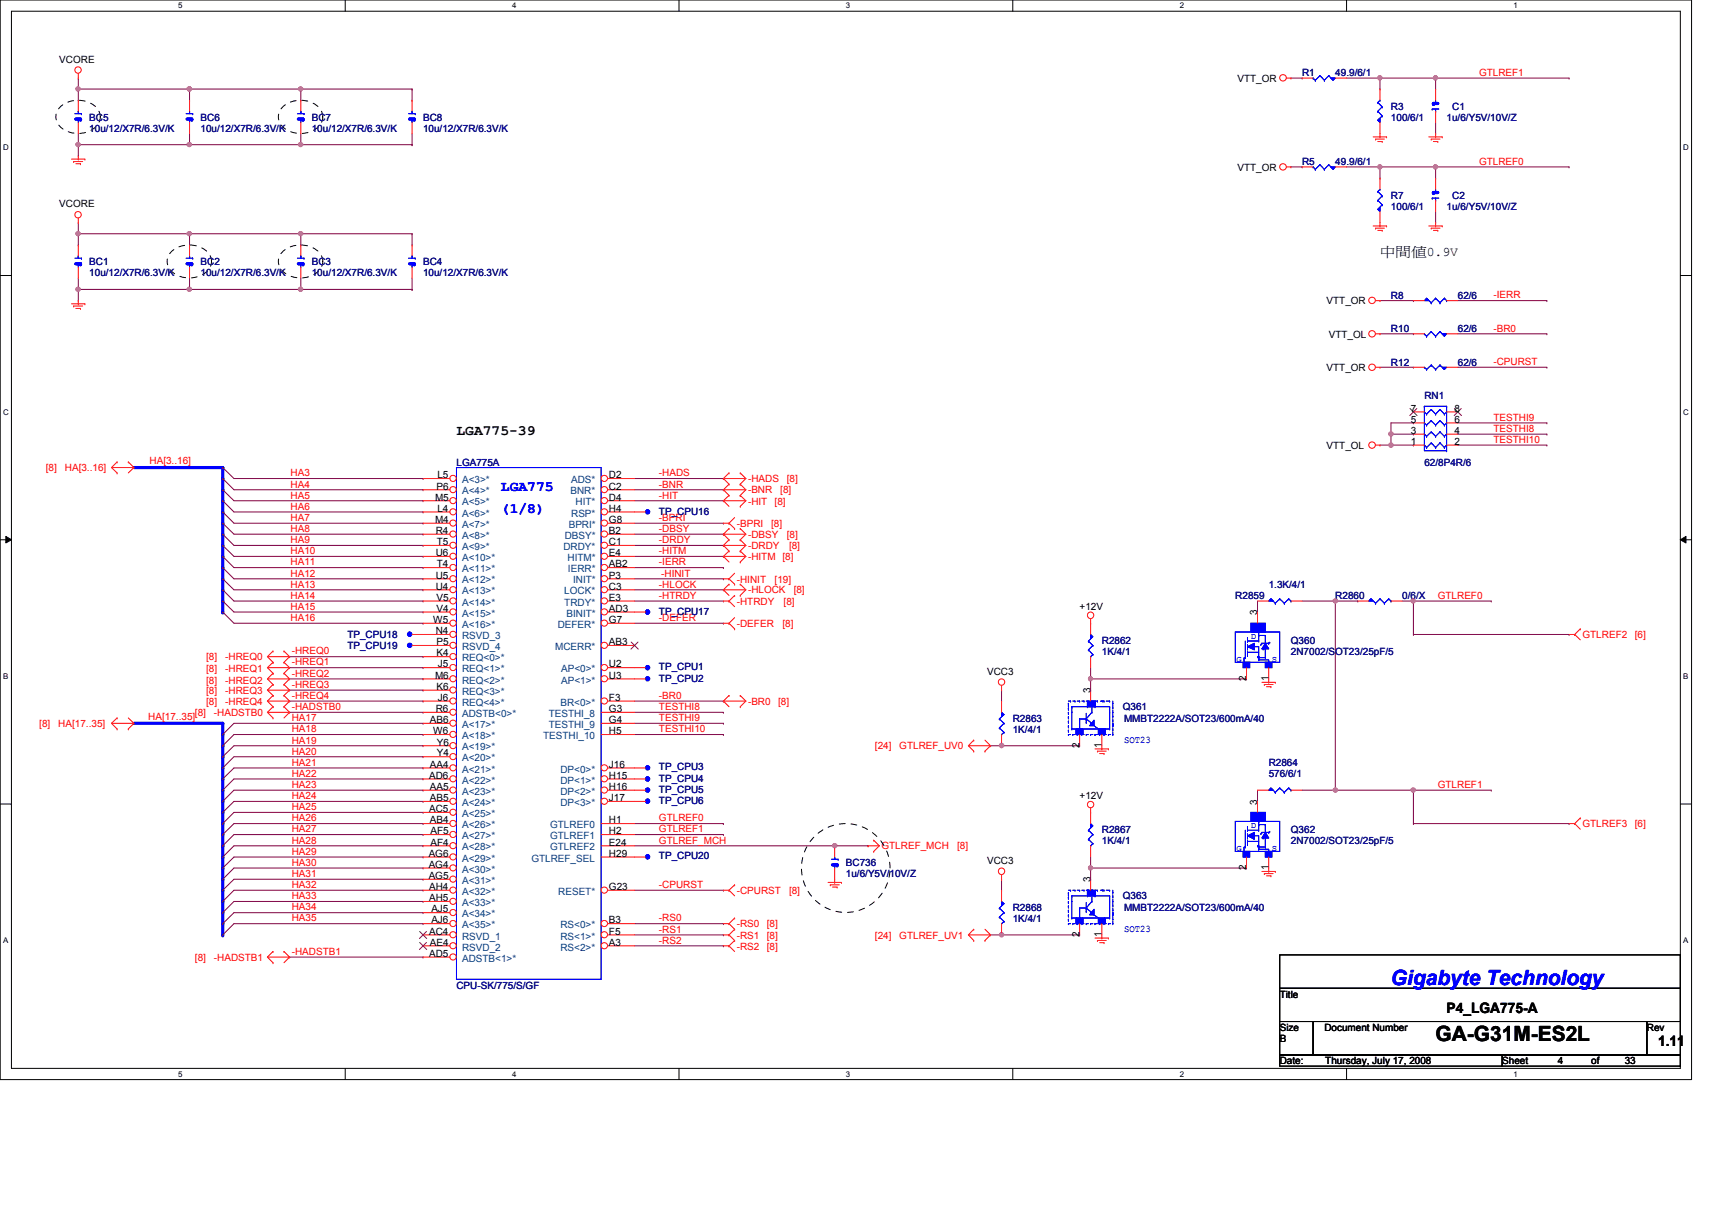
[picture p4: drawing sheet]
<svg xmlns="http://www.w3.org/2000/svg" width="297mm" height="210mm" viewBox="0 0 297 210" stroke-linecap="round" stroke-linejoin="round" font-family="sans-serif">
<defs><g id="words">
<text font-size="3.6" fill="#00f" x="241.3" y="170.9">Gigabyte Technology</text>
<text font-size="3.6" x="249.1" y="180.6">GA-G31M-ES2L</text>
<g font-size="2.5">
<text x="79.2" y="75.4">LGA775-39</text>
<text x="251" y="175.7">P4_LGA775-A</text>
<text x="287.7" y="181.5">1.11</text>
</g>
<g font-size="2.5" fill="#00f">
<text x="86.9" y="88.9">(1/8)</text>
<text x="86.9" y="85.1">LGA775</text>
</g>
<text font-size="2.3" x="239.4" y="44.4">中中中0.9V</text>
<g font-size="1.7">
<text x="10.3" y="10.9">VCORE</text>
<text x="214.7" y="14.2">VTT_OR</text>
<text x="214.7" y="29.6">VTT_OR</text>
<text x="10.3" y="36">VCORE</text>
<text x="230.2" y="52.8">VTT_OR</text>
<text x="230.5" y="58.6">VTT_OL</text>
<text x="230.2" y="64.3">VTT_OR</text>
<text x="244.8" y="71.4">7</text>
<text x="252.3" y="71.4">8</text>
<text x="230.2" y="77.9">VTT_OL</text>
<text x="244.8" y="77.2">1</text>
<text x="244.8" y="75.3">3</text>
<text x="244.8" y="73.3">5</text>
<text x="252.3" y="77.2">2</text>
<text x="252.3" y="75.3">4</text>
<text x="252.3" y="73.3">6</text>
<text x="75.9" y="83">L5</text>
<text x="105.7" y="83">D2</text>
<text x="75.5" y="86.8">M5</text>
<text x="75.7" y="84.9">P6</text>
<text x="75.9" y="88.8">L4</text>
<text x="105.7" y="84.9">C2</text>
<text x="105.7" y="86.8">D4</text>
<text x="105.7" y="88.8">H4</text>
<text x="75.5" y="90.7">M4</text>
<text x="75.6" y="92.6">R4</text>
<text x="75.8" y="94.6">T5</text>
<text x="105.7" y="90.7">G8</text>
<text x="105.7" y="92.6">B2</text>
<text x="105.7" y="94.6">C1</text>
<text x="75.6" y="96.5">U6</text>
<text x="75.6" y="100.4">U5</text>
<text x="75.8" y="98.4">T4</text>
<text x="105.7" y="96.5">E4</text>
<text x="105.7" y="98.4">AB2</text>
<text x="105.7" y="100.4">P3</text>
<text x="75.6" y="102.3">U4</text>
<text x="75.7" y="104.2">V5</text>
<text x="75.7" y="106.1">V4</text>
<text x="105.7" y="102.3">C3</text>
<text x="105.7" y="104.2">E3</text>
<text x="105.7" y="106.1">AD3</text>
<text x="187.3" y="105.9">+12V</text>
<text x="218.1" y="106.8" transform="rotate(-90 218.1 106.8)">3</text>
<text x="75.2" y="108.1">W5</text>
<text x="75.6" y="110">N4</text>
<text x="75.7" y="111.9">P5</text>
<text x="75.7" y="113.9">K4</text>
<text x="105.7" y="108.1">G7</text>
<text x="105.7" y="111.9">AB3</text>
<text x="75.5" y="117.7">M6</text>
<text x="75.7" y="119.7">K6</text>
<text x="76" y="115.8">J5</text>
<text x="105.7" y="115.8">U2</text>
<text x="105.7" y="117.7">U3</text>
<text x="171.3" y="117.1">VCC3</text>
<text x="216.2" y="118.2" transform="rotate(-90 216.2 118.2)">2</text>
<text x="220.1" y="118.2" transform="rotate(-90 220.1 118.2)">1</text>
<text x="74.6" y="125.4">AB6</text>
<text x="75.6" y="123.5">R6</text>
<text x="76" y="121.6">J6</text>
<text x="105.7" y="121.6">F3</text>
<text x="105.7" y="123.5">G3</text>
<text x="105.7" y="125.4">G4</text>
<text x="189.2" y="120.3" transform="rotate(-90 189.2 120.3)">3</text>
<text x="75.2" y="127.4">W6</text>
<text x="75.8" y="129.3">Y6</text>
<text x="75.8" y="131.2">Y4</text>
<text x="105.7" y="127.4">H5</text>
<text x="187.3" y="129.8" transform="rotate(-90 187.3 129.8)">2</text>
<text x="191.1" y="129.8" transform="rotate(-90 191.1 129.8)">1</text>
<text x="74.5" y="135.1">AD6</text>
<text x="74.6" y="133.2">AA4</text>
<text x="74.6" y="137">AA5</text>
<text x="105.7" y="133.2">J16</text>
<text x="105.7" y="135.1">H15</text>
<text x="105.7" y="137">H16</text>
<text x="74.5" y="140.9">AC5</text>
<text x="74.6" y="139">AB5</text>
<text x="74.6" y="142.8">AB4</text>
<text x="105.7" y="139">J17</text>
<text x="105.7" y="142.8">H1</text>
<text x="187.3" y="138.7">+12V</text>
<text x="218.1" y="139.6" transform="rotate(-90 218.1 139.6)">3</text>
<text x="74.4" y="148.6">AG6</text>
<text x="74.7" y="144.7">AF5</text>
<text x="74.7" y="146.7">AF4</text>
<text x="105.7" y="144.7">H2</text>
<text x="105.7" y="146.7">E24</text>
<text x="105.7" y="148.6">H29</text>
<text x="171.3" y="149.9">VCC3</text>
<text x="74.4" y="150.5">AG4</text>
<text x="74.4" y="152.5">AG5</text>
<text x="74.5" y="154.4">AH4</text>
<text x="105.7" y="154.4">G23</text>
<text x="189.2" y="153.1" transform="rotate(-90 189.2 153.1)">3</text>
<text x="216.2" y="151" transform="rotate(-90 216.2 151)">2</text>
<text x="220.1" y="151" transform="rotate(-90 220.1 151)">1</text>
<text x="74.5" y="156.3">AH5</text>
<text x="74.8" y="158.3">AJ5</text>
<text x="74.8" y="160.2">AJ6</text>
<text x="105.7" y="160.2">B3</text>
<text x="74.5" y="162.1">AC4</text>
<text x="74.5" y="166">AD5</text>
<text x="74.6" y="164">AE4</text>
<text x="105.7" y="162.1">F5</text>
<text x="105.7" y="164">A3</text>
<text x="187.3" y="162.6" transform="rotate(-90 187.3 162.6)">2</text>
<text x="191.1" y="162.6" transform="rotate(-90 191.1 162.6)">1</text>
<text x="222" y="173.1">Title</text>
<text x="222" y="178.8">Size</text>
<text x="229.8" y="178.8">Document Number</text>
<text x="285.7" y="178.8">Rev</text>
<text x="222" y="184.6">Date:</text>
<text x="222" y="180.8">B</text>
<text x="230" y="184.6">Thursday, July 17, 2008</text>
<text x="260.6" y="184.6">Sheet</text>
<text x="270.3" y="184.6">4</text>
<text x="276.1" y="184.6">of</text>
<text x="281.9" y="184.6">33</text>
</g>
<g font-size="1.7" fill="#000080">
<text x="225.9" y="13.2">R1</text>
<text x="231.7" y="13.2">49.9/6/1</text>
<text x="15.5" y="20.9">BC5</text>
<text x="15.5" y="22.9">10u/12/X7R/6.3V/K</text>
<text x="34.8" y="20.9">BC6</text>
<text x="34.8" y="22.9">10u/12/X7R/6.3V/K</text>
<text x="54.1" y="20.9">BC7</text>
<text x="54.1" y="22.9">10u/12/X7R/6.3V/K</text>
<text x="73.4" y="20.9">BC8</text>
<text x="73.4" y="22.9">10u/12/X7R/6.3V/K</text>
<text x="241.3" y="19">R3</text>
<text x="241.3" y="20.9">100/6/1</text>
<text x="251" y="20.9">1u/6/Y5V/10V/Z</text>
<text x="252" y="19">C1</text>
<text x="225.9" y="28.7">R5</text>
<text x="231.7" y="28.7">49.9/6/1</text>
<text x="241.3" y="34.5">R7</text>
<text x="252" y="34.5">C2</text>
<text x="241.3" y="36.4">100/6/1</text>
<text x="251" y="36.4">1u/6/Y5V/10V/Z</text>
<text x="15.5" y="46">BC1</text>
<text x="15.5" y="48">10u/12/X7R/6.3V/K</text>
<text x="34.8" y="46">BC2</text>
<text x="34.8" y="48">10u/12/X7R/6.3V/K</text>
<text x="54.1" y="46">BC3</text>
<text x="54.1" y="48">10u/12/X7R/6.3V/K</text>
<text x="73.4" y="46">BC4</text>
<text x="73.4" y="48">10u/12/X7R/6.3V/K</text>
<text x="241.3" y="51.8">R8</text>
<text x="252.9" y="51.8">62/6</text>
<text x="241.3" y="57.6">R10</text>
<text x="252.9" y="57.6">62/6</text>
<text x="241.3" y="63.4">R12</text>
<text x="252.9" y="63.4">62/6</text>
<text x="247.1" y="69.2">RN1</text>
<text x="79.2" y="80.8">LGA775A</text>
<text x="247.1" y="80.8">62/8P4R/6</text>
<text x="114.3" y="89.3">TP_CPU16</text>
<text x="114.3" y="106.6">TP_CPU17</text>
<text x="214.3" y="103.9">R2859</text>
<text x="220.1" y="102">1.3K/4/1</text>
<text x="231.7" y="103.9">R2860</text>
<text x="243.3" y="103.9">0/6/X</text>
<text x="60.3" y="112.6">TP_CPU19</text>
<text x="60.3" y="110.7">TP_CPU18</text>
<text x="191.2" y="111.7">R2862</text>
<text x="191.2" y="113.6">1K/4/1</text>
<text x="224" y="111.7">Q360</text>
<text x="224" y="113.6">2N7002/SOT23/25pF/5</text>
<text x="114.3" y="118.2">TP_CPU2</text>
<text x="114.3" y="116.3">TP_CPU1</text>
<text x="175.7" y="125.2">R2863</text>
<text x="194.8" y="123.2">Q361</text>
<text x="195" y="125.2">MMBT2222A/SOT23/600mA/40</text>
<text x="175.7" y="127.1">1K/4/1</text>
<text x="114.3" y="133.6">TP_CPU3</text>
<text x="114.3" y="135.6">TP_CPU4</text>
<text x="114.3" y="137.5">TP_CPU5</text>
<text x="220.1" y="132.9">R2864</text>
<text x="220.1" y="134.8">576/6/1</text>
<text x="114.3" y="139.4">TP_CPU6</text>
<text x="114.3" y="149.1">TP_CPU20</text>
<text x="191.2" y="144.5">R2867</text>
<text x="191.2" y="146.4">1K/4/1</text>
<text x="224" y="144.5">Q362</text>
<text x="224" y="146.4">2N7002/SOT23/25pF/5</text>
<text x="146.8" y="150.3">BC736</text>
<text x="146.8" y="152.2">1u/6/Y5V/10V/Z</text>
<text x="175.7" y="158">R2868</text>
<text x="175.7" y="159.9">1K/4/1</text>
<text x="194.8" y="156">Q363</text>
<text x="195" y="158">MMBT2222A/SOT23/600mA/40</text>
<text x="79.2" y="171.5">CPU-SK/775/S/GF</text>
</g>
<g font-size="1.7" fill="#f00">
<text x="256.6" y="13.2">GTLREF1</text>
<text x="256.6" y="28.6">GTLREF0</text>
<text x="259.1" y="51.8">-IERR</text>
<text x="259.1" y="57.5">-BR0</text>
<text x="259.1" y="63.3">-CPURST</text>
<text x="259.1" y="76.8">TESTHI10</text>
<text x="259.1" y="74.9">TESTHI8</text>
<text x="259.1" y="73">TESTHI9</text>
<text x="8" y="81.7">[8]</text>
<text x="11.3" y="81.7">HA[3..16]</text>
<text x="25.9" y="80.5">HA[3..16]</text>
<text x="50.4" y="82.6">HA3</text>
<text x="114.3" y="82.6">-HADS</text>
<text x="129.8" y="83.6">-HADS</text>
<text x="136.5" y="83.6">[8]</text>
<text x="50.4" y="86.5">HA5</text>
<text x="50.4" y="84.6">HA4</text>
<text x="50.4" y="88.4">HA6</text>
<text x="114.3" y="84.6">-BNR</text>
<text x="114.3" y="86.5">-HIT</text>
<text x="129.8" y="85.6">-BNR</text>
<text x="129.8" y="87.5">-HIT</text>
<text x="134.4" y="87.5">[8]</text>
<text x="135.4" y="85.6">[8]</text>
<text x="50.4" y="92.3">HA8</text>
<text x="50.4" y="90.4">HA7</text>
<text x="50.4" y="94.2">HA9</text>
<text x="114.3" y="90.4">-BPRI</text>
<text x="114.3" y="94.2">-DRDY</text>
<text x="114.3" y="92.3">-DBSY</text>
<text x="127.8" y="91.4">-BPRI</text>
<text x="129.8" y="95.2">-DRDY</text>
<text x="129.8" y="93.3">-DBSY</text>
<text x="133.8" y="91.4">[8]</text>
<text x="136.5" y="93.3">[8]</text>
<text x="136.9" y="95.2">[8]</text>
<text x="50.4" y="98.1">HA11</text>
<text x="50.4" y="96.1">HA10</text>
<text x="50.4" y="100">HA12</text>
<text x="50.4" y="101.9">HA13</text>
<text x="114.3" y="96.1">-HITM</text>
<text x="114.3" y="101.9">-HLOCK</text>
<text x="114.3" y="98.1">-IERR</text>
<text x="114.7" y="100">-HINIT</text>
<text x="127.8" y="101">-HINIT</text>
<text x="129.8" y="97.2">-HITM [8]</text>
<text x="134.4" y="101">[19]</text>
<text x="50.4" y="107.7">HA16</text>
<text x="50.4" y="103.9">HA14</text>
<text x="50.4" y="105.8">HA15</text>
<text x="114.3" y="103.9">-HTRDY</text>
<text x="114.3" y="107.7">-DEFER</text>
<text x="127.8" y="104.9">-HTRDY</text>
<text x="129.8" y="103">-HLOCK</text>
<text x="136" y="104.9">[8]</text>
<text x="137.7" y="103">[8]</text>
<text x="249.5" y="103.9">GTLREF0</text>
<text x="50.6" y="113.5">-HREQ0</text>
<text x="127.8" y="108.8">-DEFER</text>
<text x="135.8" y="108.8">[8]</text>
<text x="274.6" y="110.7">GTLREF2</text>
<text x="283.6" y="110.7">[6]</text>
<text x="35.8" y="114.6">[8]</text>
<text x="35.8" y="118.6">[8]</text>
<text x="35.8" y="116.5">[8]</text>
<text x="39.1" y="114.6">-HREQ0</text>
<text x="39.1" y="118.6">-HREQ2</text>
<text x="39.1" y="116.5">-HREQ1</text>
<text x="50.6" y="119.3">-HREQ3</text>
<text x="50.6" y="117.4">-HREQ2</text>
<text x="50.6" y="115.4">-HREQ1</text>
<text x="25.7" y="124.9">HA[17..35]</text>
<text x="33.8" y="124.2">[8]</text>
<text x="35.8" y="122.3">[8]</text>
<text x="35.8" y="120.4">[8]</text>
<text x="37.1" y="124.2">-HADSTB0</text>
<text x="39.1" y="122.3">-HREQ4</text>
<text x="39.1" y="120.4">-HREQ3</text>
<text x="50.6" y="121.2">-HREQ4</text>
<text x="50.6" y="123.2">-HADSTB0</text>
<text x="50.6" y="125.1">HA17</text>
<text x="114.3" y="121.2">-BR0</text>
<text x="114.3" y="123.2">TESTHI8</text>
<text x="114.3" y="125.1">TESTHI9</text>
<text x="129.8" y="122.3">-BR0</text>
<text x="135" y="122.3">[8]</text>
<text x="6.8" y="126.2">[8]</text>
<text x="10.1" y="126.2">HA[17..35]</text>
<text x="50.6" y="127">HA18</text>
<text x="50.6" y="130.9">HA20</text>
<text x="50.6" y="129">HA19</text>
<text x="114.3" y="127">TESTHI10</text>
<text x="151.8" y="130">[24]</text>
<text x="156" y="130">GTLREF_UV0</text>
<text x="50.6" y="132.8">HA21</text>
<text x="50.6" y="136.7">HA23</text>
<text x="50.6" y="134.7">HA22</text>
<text x="249.5" y="136.7">GTLREF1</text>
<text x="50.6" y="142.5">HA26</text>
<text x="50.6" y="138.6">HA24</text>
<text x="50.6" y="140.5">HA25</text>
<text x="114.3" y="142.5">GTLREF0</text>
<text x="274.6" y="143.5">GTLREF3</text>
<text x="283.6" y="143.5">[6]</text>
<text x="50.6" y="144.4">HA27</text>
<text x="50.6" y="148.3">HA29</text>
<text x="50.6" y="146.3">HA28</text>
<text x="114.3" y="144.4">GTLREF1</text>
<text x="114.3" y="146.3">GTLREF_MCH</text>
<text x="152.9" y="147.4">GTLREF_MCH</text>
<text x="166.1" y="147.4">[8]</text>
<text x="50.6" y="156">HA33</text>
<text x="50.6" y="150.2">HA30</text>
<text x="50.6" y="152.1">HA31</text>
<text x="50.6" y="154.1">HA32</text>
<text x="114.3" y="154.1">-CPURST</text>
<text x="127.8" y="155.1">-CPURST</text>
<text x="136.9" y="155.1">[8]</text>
<text x="50.6" y="157.9">HA34</text>
<text x="50.6" y="159.8">HA35</text>
<text x="114.3" y="159.8">-RS0</text>
<text x="114.3" y="161.8">-RS1</text>
<text x="127.8" y="160.9">-RS0</text>
<text x="133" y="160.9">[8]</text>
<text x="33.8" y="166.7">[8]</text>
<text x="37.1" y="166.7">-HADSTB1</text>
<text x="50.6" y="165.6">-HADSTB1</text>
<text x="114.3" y="163.7">-RS2</text>
<text x="127.8" y="164.8">-RS2</text>
<text x="127.8" y="162.8">-RS1</text>
<text x="133" y="164.8">[8]</text>
<text x="133" y="162.8">[8]</text>
<text x="151.8" y="162.8">[24]</text>
<text x="156" y="162.8">GTLREF_UV1</text>
</g>
<g font-size="1.7" fill="#004080">
<text x="80.2" y="83.8">A&lt;3&gt;*</text>
<text x="99.1" y="83.8">ADS*</text>
<text x="80.2" y="85.8">A&lt;4&gt;*</text>
<text x="80.2" y="87.7">A&lt;5&gt;*</text>
<text x="80.2" y="89.6">A&lt;6&gt;*</text>
<text x="99" y="85.8">BNR*</text>
<text x="99.1" y="89.6">RSP*</text>
<text x="99.9" y="87.7">HIT*</text>
<text x="80.2" y="91.6">A&lt;7&gt;*</text>
<text x="80.2" y="93.5">A&lt;8&gt;*</text>
<text x="80.2" y="95.4">A&lt;9&gt;*</text>
<text x="97.7" y="95.4">DRDY*</text>
<text x="98" y="93.5">DBSY*</text>
<text x="98.7" y="91.6">BPRI*</text>
<text x="80.2" y="97.3">A&lt;10&gt;*</text>
<text x="80.2" y="99.3">A&lt;11&gt;*</text>
<text x="80.2" y="101.2">A&lt;12&gt;*</text>
<text x="98.5" y="97.3">HITM*</text>
<text x="98.5" y="99.3">IERR*</text>
<text x="99.4" y="101.2">INIT*</text>
<text x="80.2" y="103.1">A&lt;13&gt;*</text>
<text x="80.2" y="105.1">A&lt;14&gt;*</text>
<text x="80.2" y="107">A&lt;15&gt;*</text>
<text x="97.9" y="103.1">LOCK*</text>
<text x="97.9" y="105.1">TRDY*</text>
<text x="98.3" y="107">BINIT*</text>
<text x="80.2" y="108.9">A&lt;16&gt;*</text>
<text x="80.2" y="110.9">RSVD_3</text>
<text x="80.2" y="112.8">RSVD_4</text>
<text x="96.3" y="112.8">MCERR*</text>
<text x="96.8" y="108.9">DEFER*</text>
<text x="80.2" y="114.7">REQ&lt;0&gt;*</text>
<text x="80.2" y="116.6">REQ&lt;1&gt;*</text>
<text x="80.2" y="118.6">REQ&lt;2&gt;*</text>
<text x="97.4" y="116.6">AP&lt;0&gt;*</text>
<text x="97.4" y="118.6">AP&lt;1&gt;*</text>
<text x="80.2" y="120.5">REQ&lt;3&gt;*</text>
<text x="80.2" y="122.4">REQ&lt;4&gt;*</text>
<text x="80.2" y="124.4">ADSTB&lt;0&gt;*</text>
<text x="95.2" y="124.4">TESTHI_8</text>
<text x="97.2" y="122.4">BR&lt;0&gt;*</text>
<text x="80.2" y="126.3">A&lt;17&gt;*</text>
<text x="80.2" y="128.2">A&lt;18&gt;*</text>
<text x="80.2" y="130.2">A&lt;19&gt;*</text>
<text x="94.2" y="128.2">TESTHI_10</text>
<text x="95.2" y="126.3">TESTHI_9</text>
<text x="80.2" y="132.1">A&lt;20&gt;*</text>
<text x="80.2" y="134">A&lt;21&gt;*</text>
<text x="80.2" y="135.9">A&lt;22&gt;*</text>
<text x="80.2" y="137.9">A&lt;23&gt;*</text>
<text x="97.2" y="134">DP&lt;0&gt;*</text>
<text x="97.2" y="135.9">DP&lt;1&gt;*</text>
<text x="97.2" y="137.9">DP&lt;2&gt;*</text>
<text x="80.2" y="139.8">A&lt;24&gt;*</text>
<text x="80.2" y="141.7">A&lt;25&gt;*</text>
<text x="80.2" y="143.7">A&lt;26&gt;*</text>
<text x="95.5" y="143.7">GTLREF0</text>
<text x="97.2" y="139.8">DP&lt;3&gt;*</text>
<text x="80.2" y="145.6">A&lt;27&gt;*</text>
<text x="80.2" y="147.5">A&lt;28&gt;*</text>
<text x="80.2" y="149.5">A&lt;29&gt;*</text>
<text x="92.2" y="149.5">GTLREF_SEL</text>
<text x="95.5" y="145.6">GTLREF1</text>
<text x="95.5" y="147.5">GTLREF2</text>
<text x="80.2" y="151.4">A&lt;30&gt;*</text>
<text x="80.2" y="153.3">A&lt;31&gt;*</text>
<text x="80.2" y="155.2">A&lt;32&gt;*</text>
<text x="96.9" y="155.2">RESET*</text>
<text x="80.2" y="157.2">A&lt;33&gt;*</text>
<text x="80.2" y="159.1">A&lt;34&gt;*</text>
<text x="80.2" y="161">A&lt;35&gt;*</text>
<text x="97.2" y="161">RS&lt;0&gt;*</text>
<text x="80.2" y="163">RSVD_1</text>
<text x="80.2" y="164.9">RSVD_2</text>
<text x="80.2" y="166.8">ADSTB&lt;1&gt;*</text>
<text x="97.2" y="163">RS&lt;1&gt;*</text>
<text x="97.2" y="164.9">RS&lt;2&gt;*</text>
</g>
<g font-size="1.7" fill="#00f">
<text x="195" y="128.8">SOT23</text>
<text x="195" y="161.6">SOT23</text>
</g>
<g font-size="1.5" fill="#00f">
<text x="217" y="110.9">D</text>
<text x="214.5" y="114.8">G</text>
<text x="220.7" y="114.8">S</text>
<text x="217" y="143.7">D</text>
<text x="214.5" y="147.6">G</text>
<text x="220.7" y="147.6">S</text>
</g>
<g font-size="1.4">
<text x="30.9" y="1.4">5</text>
<text x="88.9" y="1.4">4</text>
<text x="146.8" y="1.4">3</text>
<text x="204.7" y="1.4">2</text>
<text x="262.6" y="1.4">1</text>
<text x=".5" y="26.1">D</text>
<text x="292.1" y="26.1">D</text>
<text x=".5" y="71.9">C</text>
<text x="292.1" y="71.9">C</text>
<text x=".5" y="117.8">B</text>
<text x="292.1" y="117.8">B</text>
<text x=".5" y="163.6">A</text>
<text x="292.1" y="163.6">A</text>
<text x="30.9" y="186.8">5</text>
<text x="88.9" y="186.8">4</text>
<text x="146.8" y="186.8">3</text>
<text x="204.7" y="186.8">2</text>
<text x="262.6" y="186.8">1</text>
</g>
</g></defs>
<path d="M0 0h293.5v187.3h-293.5zM2 1.9h289.5v183.4h-289.5z" fill="none" stroke="#000" stroke-width=".17"/>
<g fill="#fff">
<path d="M30.9 .2h.8v1.5h-.8z"/>
<path d="M30.9 185.5h.8v1.6h-.8z"/>
</g>
<path d="M59.9 0v1.9M59.9 185.3v2" fill="none" stroke="#000" stroke-width=".17"/>
<g fill="#fff">
<path d="M88.9 .2h.7v1.5h-.7z"/>
<path d="M88.9 185.5h.7v1.6h-.7z"/>
</g>
<path d="M117.8 0v1.9M117.8 185.3v2" fill="none" stroke="#000" stroke-width=".17"/>
<g fill="#fff">
<path d="M146.8 .2h.7v1.5h-.7z"/>
<path d="M146.8 185.5h.7v1.6h-.7z"/>
</g>
<path d="M175.7 0v1.9M175.7 185.3v2" fill="none" stroke="#000" stroke-width=".17"/>
<g fill="#fff">
<path d="M204.7 .2h.7v1.5h-.7z"/>
<path d="M204.7 185.5h.7v1.6h-.7z"/>
</g>
<path d="M233.6 0v1.9M233.6 185.3v2" fill="none" stroke="#000" stroke-width=".17"/>
<g fill="#fff">
<path d="M262.6 .2h.8v1.5h-.8z"/>
<path d="M262.6 185.5h.8v1.6h-.8z"/>
<path d="M.5 24.8h1v1.6h-1z"/>
<path d="M292.1 24.8h.9v1.6h-.9z"/>
<path d="M.5 70.7h1v1.5h-1z"/>
<path d="M292.1 70.7h.9v1.5h-.9z"/>
</g>
<path d="M0 47.8h2M291.5 47.8h2" fill="none" stroke="#000" stroke-width=".17"/>
<g fill="#fff">
<path d="M.5 116.5h.9v1.6h-.9z"/>
<path d="M292.1 116.5h.8v1.6h-.8z"/>
</g>
<path d="M0 93.6h2M1 93l1 .6-1 .6zM291.5 93.6l1-.6v1.2zM291.5 93.6h2" fill="none" stroke="#000" stroke-width=".17"/>
<path d="M1 93l1 .6-1 .6zM291.5 93.6l1-.6v1.2z" fill="#000"/>
<g fill="#fff">
<path d="M.5 162.4h.9v1.5h-.9z"/>
<path d="M292.1 162.4h.8v1.5h-.8z"/>
</g>
<path d="M0 139.5h2M291.5 139.5h2" fill="none" stroke="#000" stroke-width=".17"/>
<g fill="none" stroke="#800040" stroke-width=".17">
<path d="M239.4 30.9h.1M249.1 38.6h.1M249.1 29h.1M249.1 36.7v1.9M249.1 29h-9.7v1.9M239.4 57.9h5.8M245.2 57.9h.1M252.9 57.9h15.5M268.4 57.9h.1M110.1 90.8h15.4M110.1 94.6h15.4M110.1 92.7h15.4"/>
<path d="M110.1 96.5h15.4M125.5 90.8h.1M125.5 94.6h.1M125.5 92.7h.1M125.5 96.5h.1M50.2 119.7h23.2M73.4 119.7h.1M110.1 104.3h15.4M110.1 102.3h15.4M125.5 104.3h.1M125.5 102.3h.1M50.2 121.6h23.2"/>
<path d="M50.2 123.6h23.2M73.4 121.6h.1M73.4 123.6h.1M110.1 142.9h15.4M110.1 144.8h15.4M125.5 142.9h.1M125.5 144.8h.1"/>
</g>
<circle cx="249" cy="29" r=".37" fill="#f0f"/>
<circle cx="249" cy="29" r=".37" fill="none" stroke="#f0f" stroke-width=".17"/>
<path d="M233.6 13.5h5.8M239.4 13.5h.1" fill="none" stroke="#800040" stroke-width=".17"/>
<circle cx="239.4" cy="13.5" r=".38" fill="#f0f"/>
<circle cx="239.4" cy="13.5" r=".38" fill="none" stroke="#f0f" stroke-width=".17"/>
<path d="M239.4 13.5h9.7M249.1 13.5h.1" fill="none" stroke="#800040" stroke-width=".17"/>
<circle cx="249" cy="13.5" r=".37" fill="#f0f"/>
<circle cx="249" cy="13.5" r=".37" fill="none" stroke="#f0f" stroke-width=".17"/>
<path d="M224 13.5h1.9M225.9 13.5h.1M233.6 29h5.8M239.4 29h.1M249.1 23.2h.1M249.1 21.3v1.9" fill="none" stroke="#800040" stroke-width=".17"/>
<circle cx="239.4" cy="29" r=".38" fill="#f0f"/>
<circle cx="239.4" cy="29" r=".38" fill="none" stroke="#f0f" stroke-width=".17"/>
<g fill="none" stroke="#800040" stroke-width=".17">
<path d="M239.4 15.5h.1M239.4 13.5v2M249.1 15.5h.1M272.2 13.5h.1M272.2 13.5h-23.1v2M224 29h1.9M225.9 29h.1M249.1 30.9h.1M272.2 29h.1M272.2 29h-23.1v1.9M239.4 52.2h5.8M245.2 52.2h.1"/>
<path d="M252.9 52.2h15.5M268.4 52.2h.1M239.4 77.2h1.9M239.4 63.7h5.8M241.3 77.2h.1M241.3 73.4h3.9M241.3 75.3h3.9M245.2 73.4h.1M245.2 75.3h.1M245.2 63.7h.1M252.9 63.7h15.5M268.4 63.7h.1"/>
</g>
<path d="M23.2 81.1h15.4" fill="none" stroke="#00f" stroke-width=".55"/>
<circle cx="38.6" cy="81.1" r=".28" fill="#00f"/>
<g fill="none" stroke="#800040" stroke-width=".17">
<path d="M40.6 86.9h32.8M40.6 85h32.8M40.6 98.5h32.8M40.6 96.5h32.8M40.6 83h32.8M73.4 86.9h.1M73.4 85h.1M73.4 98.5h.1M73.4 96.5h.1M73.4 83h.1M40.6 108.1h32.8M40.6 104.3h32.8"/>
<path d="M40.6 100.4h32.8M73.4 108.1h.1M73.4 104.3h.1M73.4 100.4h.1"/>
</g>
<path d="M38.6 81.1v1.9" fill="none" stroke="#00f" stroke-width=".55"/>
<circle cx="38.6" cy="83" r=".28" fill="#00f"/>
<path d="M40.6 88.8h32.8M40.6 92.7h32.8M73.4 88.8h.1M73.4 92.7h.1" fill="none" stroke="#800040" stroke-width=".17"/>
<path d="M38.6 90.8v1.9" fill="none" stroke="#00f" stroke-width=".55"/>
<circle cx="38.6" cy="92.7" r=".28" fill="#00f"/>
<g fill="none" stroke="#800040" stroke-width=".17">
<path d="M40.6 90.8h32.8M40.6 94.6h32.8M73.4 90.8h.1M73.4 94.6h.1M40.6 106.2h32.8M40.6 102.3h32.8M50.2 113.9h23.2M50.2 117.8h23.2M50.2 115.8h23.2M73.4 106.2h.1M73.4 102.3h.1M73.4 113.9h.1"/>
<path d="M73.4 117.8h.1M73.4 115.8h.1M40.6 125.5h32.8M40.6 127.4h32.8M73.4 125.5h.1M73.4 127.4h.1"/>
</g>
<path d="M23.2 125.5h15.4" fill="none" stroke="#00f" stroke-width=".55"/>
<circle cx="38.6" cy="125.5" r=".28" fill="#00f"/>
<g fill="none" stroke="#800040" stroke-width=".17">
<path d="M40.6 133.2h32.8M40.6 131.3h32.8M40.6 139h32.8M40.6 129.4h32.8M40.6 137.1h32.8M40.6 135.1h32.8M73.4 133.2h.1M73.4 131.3h.1M73.4 139h.1M73.4 129.4h.1M73.4 137.1h.1M73.4 135.1h.1"/>
<path d="M40.6 144.8h32.8M40.6 142.9h32.8M40.6 158.3h32.8M40.6 148.7h32.8M40.6 156.4h32.8M40.6 140.9h32.8M40.6 150.6h32.8M40.6 152.5h32.8M40.6 146.7h32.8M40.6 154.4h32.8M73.4 144.8h.1M73.4 142.9h.1"/>
<path d="M73.4 158.3h.1M73.4 148.7h.1M73.4 156.4h.1M73.4 140.9h.1M73.4 150.6h.1M73.4 152.5h.1M73.4 146.7h.1M73.4 154.4h.1M40.6 160.2h32.8M73.4 160.2h.1"/>
</g>
<path d="M38.6 158.3v1.9" fill="none" stroke="#00f" stroke-width=".55"/>
<circle cx="38.6" cy="160.2" r=".28" fill="#00f"/>
<g fill="none" stroke="#800040" stroke-width=".17">
<path d="M110.1 85h15.4M110.1 83h15.4M110.1 86.9h15.4M110.1 98.5h15.4M125.5 85h.1M125.5 83h.1M125.5 86.9h.1M125.5 98.5h.1M110.1 127.4h15.4M110.1 121.6h15.4M110.1 123.6h15.4M110.1 125.5h15.4"/>
<path d="M125.5 127.4h.1M125.5 121.6h.1M125.5 123.6h.1M125.5 125.5h.1M110.1 154.4h15.4M110.1 146.7h34.7M125.5 154.4h.1M144.8 146.7h.1M50.2 166h23.2M73.4 166h.1M110.1 160.2h15.4M110.1 162.2h15.4"/>
<path d="M110.1 164.1h15.4M125.5 160.2h.1M125.5 162.2h.1M125.5 164.1h.1"/>
</g>
<circle cx="144.8" cy="146.7" r=".37" fill="#f0f"/>
<circle cx="144.8" cy="146.7" r=".37" fill="none" stroke="#f0f" stroke-width=".17"/>
<path d="M38.6 125.5v1.9" fill="none" stroke="#00f" stroke-width=".55"/>
<circle cx="38.6" cy="127.4" r=".28" fill="#00f"/>
<path d="M38.6 133.2v1.9" fill="none" stroke="#00f" stroke-width=".55"/>
<circle cx="38.6" cy="135.1" r=".28" fill="#00f"/>
<path d="M38.6 139v1.9" fill="none" stroke="#00f" stroke-width=".55"/>
<circle cx="38.6" cy="140.9" r=".28" fill="#00f"/>
<path d="M38.6 144.8v1.9" fill="none" stroke="#00f" stroke-width=".55"/>
<circle cx="38.6" cy="146.7" r=".28" fill="#00f"/>
<path d="M38.6 150.6v1.9" fill="none" stroke="#00f" stroke-width=".55"/>
<circle cx="38.6" cy="152.5" r=".28" fill="#00f"/>
<path d="M38.6 156.4v1.9" fill="none" stroke="#00f" stroke-width=".55"/>
<circle cx="38.6" cy="158.3" r=".28" fill="#00f"/>
<path d="M241.3 75.3h.1M241.3 73.4v1.9M110.1 100.4h15.4M110.1 108.1h15.4M125.5 100.4h.1M125.5 108.1h.1" fill="none" stroke="#800040" stroke-width=".17"/>
<circle cx="241.3" cy="75.3" r=".37" fill="#f0f"/>
<circle cx="241.3" cy="75.3" r=".37" fill="none" stroke="#f0f" stroke-width=".17"/>
<path d="M13.6 40.6h19.3M32.9 40.6h.1" fill="none" stroke="#800040" stroke-width=".17"/>
<circle cx="13.6" cy="40.5" r=".37" fill="#f0f"/>
<circle cx="13.6" cy="40.5" r=".37" fill="none" stroke="#f0f" stroke-width=".17"/>
<circle cx="32.9" cy="40.5" r=".37" fill="#f0f"/>
<circle cx="32.9" cy="40.5" r=".37" fill="none" stroke="#f0f" stroke-width=".17"/>
<path d="M13.6 50.2h19.3M32.9 50.2h.1M52.2 50.2h.1M52.2 48.3v1.9" fill="none" stroke="#800040" stroke-width=".17"/>
<circle cx="13.6" cy="50.2" r=".37" fill="#f0f"/>
<circle cx="13.6" cy="50.2" r=".37" fill="none" stroke="#f0f" stroke-width=".17"/>
<circle cx="32.9" cy="50.2" r=".37" fill="#f0f"/>
<circle cx="32.9" cy="50.2" r=".37" fill="none" stroke="#f0f" stroke-width=".17"/>
<path d="M13.6 25.1h.1M13.6 23.2v1.9" fill="none" stroke="#800040" stroke-width=".17"/>
<circle cx="13.6" cy="25.1" r=".37" fill="#f0f"/>
<circle cx="13.6" cy="25.1" r=".37" fill="none" stroke="#f0f" stroke-width=".17"/>
<path d="M32.9 15.5h19.3M52.2 15.5h.1" fill="none" stroke="#800040" stroke-width=".17"/>
<circle cx="32.9" cy="15.4" r=".37" fill="#f0f"/>
<circle cx="32.9" cy="15.4" r=".37" fill="none" stroke="#f0f" stroke-width=".17"/>
<circle cx="52.2" cy="15.4" r=".37" fill="#f0f"/>
<circle cx="52.2" cy="15.4" r=".37" fill="none" stroke="#f0f" stroke-width=".17"/>
<path d="M13.6 15.5h19.3M32.9 17.4h.1M32.9 15.5h.1M32.9 15.5v1.9M32.9 25.1h.1M32.9 23.2v1.9M32.9 42.5h.1M32.9 40.6v1.9" fill="none" stroke="#800040" stroke-width=".17"/>
<circle cx="32.9" cy="15.4" r=".37" fill="#f0f"/>
<circle cx="32.9" cy="15.4" r=".37" fill="none" stroke="#f0f" stroke-width=".17"/>
<path d="M13.6 38.6v2M13.6 40.6h.1M32.9 40.6h19.3M52.2 40.6h.1M71.5 50.2h.1M71.5 48.3v1.9" fill="none" stroke="#800040" stroke-width=".17"/>
<circle cx="52.2" cy="40.5" r=".37" fill="#f0f"/>
<circle cx="52.2" cy="40.5" r=".37" fill="none" stroke="#f0f" stroke-width=".17"/>
<g fill="none" stroke="#800040" stroke-width=".17">
<path d="M52.2 17.4h.1M52.2 15.5v1.9M71.5 17.4h.1M71.5 15.5v1.9M52.2 25.1h.1M52.2 23.2v1.9M52.2 25.1h19.3M71.5 25.1h.1M71.5 23.2v1.9M13.6 50.2h.1M13.6 48.3v1.9M32.9 50.2h.1"/>
<path d="M32.9 48.3v1.9M32.9 50.2h19.3M52.2 50.2h.1M71.5 42.5h.1M71.5 40.6v1.9"/>
</g>
<circle cx="52.2" cy="50.2" r=".37" fill="#f0f"/>
<circle cx="52.2" cy="50.2" r=".37" fill="none" stroke="#f0f" stroke-width=".17"/>
<path d="M13.6 15.5h.1M13.6 13.5v2M13.6 42.5h.1M13.6 52.2h.1M13.6 40.6v1.9M13.6 50.2v2M52.2 42.5h.1M52.2 50.2h19.3M71.5 40.6h.1M71.5 50.2h.1M71.5 40.6h-19.3v1.9" fill="none" stroke="#800040" stroke-width=".17"/>
<circle cx="13.6" cy="15.4" r=".37" fill="#f0f"/>
<circle cx="13.6" cy="15.4" r=".37" fill="none" stroke="#f0f" stroke-width=".17"/>
<path d="M32.9 25.1h19.3M52.2 25.1h.1" fill="none" stroke="#800040" stroke-width=".17"/>
<circle cx="32.9" cy="25.1" r=".37" fill="#f0f"/>
<circle cx="32.9" cy="25.1" r=".37" fill="none" stroke="#f0f" stroke-width=".17"/>
<circle cx="52.2" cy="25.1" r=".37" fill="#f0f"/>
<circle cx="52.2" cy="25.1" r=".37" fill="none" stroke="#f0f" stroke-width=".17"/>
<path d="M13.6 27.1h.1M32.9 25.1h.1M32.9 25.1h-19.3v2M241.3 77.2h.1M241.3 77.2h3.9M241.3 75.3v1.9M245.2 77.2h.1" fill="none" stroke="#800040" stroke-width=".17"/>
<circle cx="241.3" cy="77.2" r=".38" fill="#f0f"/>
<circle cx="241.3" cy="77.2" r=".38" fill="none" stroke="#f0f" stroke-width=".17"/>
<path d="M13.6 17.4h.1M13.6 15.5v1.9M52.2 15.5h19.3M71.5 15.5h.1M144.8 146.7h5.8M150.6 146.7h.1" fill="none" stroke="#800040" stroke-width=".17"/>
<path d="M38.6 129.4v1.9" fill="none" stroke="#00f" stroke-width=".55"/>
<circle cx="38.6" cy="131.3" r=".28" fill="#00f"/>
<path d="M38.6 131.3v1.9" fill="none" stroke="#00f" stroke-width=".55"/>
<circle cx="38.6" cy="133.2" r=".28" fill="#00f"/>
<path d="M38.6 127.4v2" fill="none" stroke="#00f" stroke-width=".55"/>
<circle cx="38.6" cy="129.4" r=".28" fill="#00f"/>
<path d="M38.6 160.2v2" fill="none" stroke="#00f" stroke-width=".55"/>
<circle cx="38.6" cy="162.2" r=".28" fill="#00f"/>
<path d="M38.6 94.6v1.9" fill="none" stroke="#00f" stroke-width=".55"/>
<circle cx="38.6" cy="96.5" r=".28" fill="#00f"/>
<path d="M38.6 96.5v2" fill="none" stroke="#00f" stroke-width=".55"/>
<circle cx="38.6" cy="98.5" r=".28" fill="#00f"/>
<path d="M38.6 100.4v1.9" fill="none" stroke="#00f" stroke-width=".55"/>
<circle cx="38.6" cy="102.3" r=".28" fill="#00f"/>
<path d="M38.6 104.3v1.9" fill="none" stroke="#00f" stroke-width=".55"/>
<circle cx="38.6" cy="106.2" r=".28" fill="#00f"/>
<path d="M38.6 102.3v2" fill="none" stroke="#00f" stroke-width=".55"/>
<circle cx="38.6" cy="104.3" r=".28" fill="#00f"/>
<path d="M38.6 98.5v1.9" fill="none" stroke="#00f" stroke-width=".55"/>
<circle cx="38.6" cy="100.4" r=".28" fill="#00f"/>
<path d="M38.6 92.7v1.9" fill="none" stroke="#00f" stroke-width=".55"/>
<circle cx="38.6" cy="94.6" r=".28" fill="#00f"/>
<path d="M38.6 86.9v1.9" fill="none" stroke="#00f" stroke-width=".55"/>
<circle cx="38.6" cy="88.8" r=".28" fill="#00f"/>
<path d="M38.6 88.8v2" fill="none" stroke="#00f" stroke-width=".55"/>
<circle cx="38.6" cy="90.8" r=".28" fill="#00f"/>
<path d="M38.6 85v1.9" fill="none" stroke="#00f" stroke-width=".55"/>
<circle cx="38.6" cy="86.9" r=".28" fill="#00f"/>
<path d="M38.6 83v2" fill="none" stroke="#00f" stroke-width=".55"/>
<circle cx="38.6" cy="85" r=".28" fill="#00f"/>
<path d="M38.6 137.1v1.9" fill="none" stroke="#00f" stroke-width=".55"/>
<circle cx="38.6" cy="139" r=".28" fill="#00f"/>
<path d="M38.6 135.1v2" fill="none" stroke="#00f" stroke-width=".55"/>
<circle cx="38.6" cy="137.1" r=".28" fill="#00f"/>
<path d="M38.6 152.5v1.9" fill="none" stroke="#00f" stroke-width=".55"/>
<circle cx="38.6" cy="154.4" r=".28" fill="#00f"/>
<path d="M38.6 154.4v2" fill="none" stroke="#00f" stroke-width=".55"/>
<circle cx="38.6" cy="156.4" r=".28" fill="#00f"/>
<path d="M38.6 140.9v2" fill="none" stroke="#00f" stroke-width=".55"/>
<circle cx="38.6" cy="142.9" r=".28" fill="#00f"/>
<path d="M38.6 142.9v1.9" fill="none" stroke="#00f" stroke-width=".55"/>
<circle cx="38.6" cy="144.8" r=".28" fill="#00f"/>
<path d="M38.6 146.7v2" fill="none" stroke="#00f" stroke-width=".55"/>
<circle cx="38.6" cy="148.7" r=".28" fill="#00f"/>
<path d="M38.6 148.7v1.9" fill="none" stroke="#00f" stroke-width=".55"/>
<circle cx="38.6" cy="150.6" r=".28" fill="#00f"/>
<path d="M189.2 117.8h27.1M216.3 117.8h.1" fill="none" stroke="#800040" stroke-width=".17"/>
<circle cx="189.2" cy="117.7" r=".37" fill="#f0f"/>
<circle cx="189.2" cy="117.7" r=".37" fill="none" stroke="#f0f" stroke-width=".17"/>
<path d="M173.8 119.7v1.9M189.2 119.7h.1M189.2 117.8v1.9M231.7 104.3v32.8M173.8 121.6h.1M231.7 137.1h.1M231.7 137.1h13.5M245.2 137.1h.1M173.8 154.4h.1M173.8 152.5v1.9M189.2 150.6h.1M189.2 148.7v1.9" fill="none" stroke="#800040" stroke-width=".17"/>
<circle cx="231.7" cy="104.2" r=".37" fill="#f0f"/>
<circle cx="231.7" cy="104.2" r=".37" fill="none" stroke="#f0f" stroke-width=".17"/>
<g fill="none" stroke="#800040" stroke-width=".17">
<path d="M225.9 104.3h5.8M231.7 104.3h.1M245.2 104.3h13.5M258.7 104.3h.1M171.9 129.4h1.9M173.8 129.4h.1M218.2 139h.1M218.2 137.1v1.9M189.2 150.6h27.1M216.3 150.6h.1M245.2 142.9h27M272.2 142.9h.1"/>
<path d="M171.9 162.2h1.9M173.8 162.2h.1"/>
</g>
<circle cx="189.2" cy="150.6" r=".37" fill="#f0f"/>
<circle cx="189.2" cy="150.6" r=".37" fill="none" stroke="#f0f" stroke-width=".17"/>
<path d="M231.7 104.3h3.9M235.6 104.3h.1M245.2 137.1v5.8M245.2 142.9h.1" fill="none" stroke="#800040" stroke-width=".17"/>
<circle cx="245.2" cy="137" r=".37" fill="#f0f"/>
<circle cx="245.2" cy="137" r=".37" fill="none" stroke="#f0f" stroke-width=".17"/>
<path d="M243.3 104.3h1.9M245.2 104.3h.1M245.2 110.1h.1M245.2 104.3v5.8M189.2 152.5h.1M189.2 150.6v1.9" fill="none" stroke="#800040" stroke-width=".17"/>
<circle cx="245.2" cy="104.2" r=".37" fill="#f0f"/>
<circle cx="245.2" cy="104.2" r=".37" fill="none" stroke="#f0f" stroke-width=".17"/>
<path d="M189.2 117.8h.1M189.2 115.8v2M173.8 162.2h13.5M187.3 162.2h.1" fill="none" stroke="#800040" stroke-width=".17"/>
<circle cx="173.8" cy="162.2" r=".37" fill="#f0f"/>
<circle cx="173.8" cy="162.2" r=".37" fill="none" stroke="#f0f" stroke-width=".17"/>
<path d="M218.2 106.2h.1M218.2 104.3v1.9M245.2 110.1h27M272.2 110.1h.1M173.8 129.4h13.5M187.3 129.4h.1M245.2 137.1h13.5M258.7 137.1h.1" fill="none" stroke="#800040" stroke-width=".17"/>
<circle cx="173.8" cy="129.3" r=".38" fill="#f0f"/>
<circle cx="173.8" cy="129.3" r=".38" fill="none" stroke="#f0f" stroke-width=".17"/>
<path d="M225.9 137.1h5.8M231.7 137.1h.1" fill="none" stroke="#800040" stroke-width=".17"/>
<circle cx="231.7" cy="137" r=".37" fill="#f0f"/>
<circle cx="231.7" cy="137" r=".37" fill="none" stroke="#f0f" stroke-width=".17"/>
<g fill="none" stroke="#800040" stroke-width=".17">
<path d="M252.9 77.2h15.5M252.9 75.3h15.5M252.9 73.4h15.5M268.4 77.2h.1M268.4 75.3h.1M268.4 73.4h.1M38.6 81.1h.1M38.6 92.7h.1M38.6 94.6h.1M38.6 86.9h.1M38.6 83h.1M38.6 98.5h.1"/>
<path d="M38.6 88.8h.1M38.6 85h.1M38.6 90.8h.1M38.6 96.5h.1M38.6 81.1l2 1.9M38.6 92.7l2 1.9M38.6 94.6l2 1.9M38.6 86.9l2 1.9M38.6 83l2 2M38.6 98.5l2 1.9M38.6 88.8l2 2M38.6 85l2 1.9"/>
<path d="M38.6 90.8l2 1.9M38.6 96.5l2 2M38.6 106.2h.1M38.6 102.3h.1M38.6 104.3h.1M38.6 100.4h.1M38.6 106.2l2 1.9M38.6 102.3l2 2M38.6 104.3l2 1.9M38.6 100.4l2 1.9M38.6 127.4h.1M38.6 129.4h.1"/>
<path d="M38.6 131.3h.1M38.6 133.2h.1M38.6 135.1h.1M38.6 137.1h.1M38.6 139h.1M40.6 125.5l-2 1.9M40.6 127.4l-2 2M40.6 129.4l-2 1.9M40.6 131.3l-2 1.9M40.6 133.2l-2 1.9M40.6 135.1l-2 2M40.6 137.1l-2 1.9"/>
<path d="M40.6 139l-2 1.9M38.6 140.9h.1M38.6 142.9h.1M38.6 144.8h.1M38.6 146.7h.1M38.6 148.7h.1M38.6 150.6h.1M38.6 152.5h.1M38.6 154.4h.1M38.6 156.4h.1M38.6 158.3h.1M40.6 140.9l-2 2"/>
<path d="M40.6 142.9l-2 1.9M40.6 144.8l-2 1.9M40.6 146.7l-2 2M40.6 148.7l-2 1.9M40.6 150.6l-2 1.9M40.6 152.5l-2 1.9M40.6 154.4l-2 2M40.6 156.4l-2 1.9M40.6 158.3l-2 1.9M38.6 160.2h.1M38.6 162.2h.1M40.6 160.2l-2 2"/>
</g>
<g fill="none" stroke="#f00" stroke-width=".17">
<path d="M13.6 13.5h.1M13.6 12.7v.8M223.2 13.5h.8M224 13.5h.1M12.4 27.6h2.3M12.8 28h.1M12.8 28h1.5M13.2 28.4h.8M13.6 27.6h.1M13.6 38.6h.1M13.6 27.1v.5M13.6 37.8v.8"/>
<path d="M14 28.4h.1M14.7 27.6h.1M223.2 29h.8M224 29h.1M238.2 39.2h2.4M238.2 23.7h2.4M238.7 39.6h.1M238.7 24.1h.1M238.7 39.6h1.5M238.7 24.1h1.5M239.1 40h.7M239.1 24.6h.7"/>
<path d="M239.4 39.2h.1M239.4 23.7h.1M239.4 23.2v.5M239.4 38.6v.6M239.8 40h.1M239.8 24.6h.1M240.6 39.2h.1M240.6 23.7h.1M247.9 39.2h2.3M247.9 23.7h2.3M248.3 39.6h.1M248.3 24.1h.1"/>
<path d="M248.3 39.6h1.5M248.3 24.1h1.5M248.7 40h.8M248.7 24.6h.8M249.1 39.2h.1M249.1 23.7h.1M249.1 23.2v.5M249.1 38.6v.6M249.5 40h.1M249.5 24.6h.1M250.2 39.2h.1M250.2 23.7h.1"/>
<path d="M12.4 52.7h2.3M12.8 53.1h.1M12.8 53.1h1.5M13.2 53.5h.8M13.6 52.7h.1M13.6 52.2v.5M14 53.5h.1M14.7 52.7h.1M238.7 57.9h.7M238.7 52.2h.7M239.4 57.9h.1M239.4 52.2h.1"/>
<path d="M238.7 77.2h.7M238.7 63.7h.7M239.4 77.2h.1M239.4 63.7h.1M19.3 81.1h3.9M19.3 81.1l1 .9M20.3 80.1h.1M20.3 82h.1M20.3 80.1l-1 1M22.3 80.1h.1M22.3 80.1l.9 1M23.2 81.1h.1"/>
<path d="M23.2 81.1l-.9 .9M125.5 94.6h.1M125.5 92.7h.1M125.5 96.5h.1M125.5 85h.1M125.5 83h.1M125.5 86.9h.1M125.5 94.6h3.9M125.5 94.6l1 1M125.5 92.7h3.9M125.5 92.7l1 .9M125.5 96.5h3.9"/>
<path d="M125.5 96.5l1 1M125.5 85h3.9M125.5 85l1 .9M125.5 83h3.9M125.5 83l1 1M125.5 86.9h3.9M125.5 86.9l1 .9M125.5 90.8h1M126.5 93.6h.1M126.5 91.7h.1M126.5 95.6h.1M126.5 84h.1"/>
<path d="M126.5 82h.1M126.5 85.9h.1M126.5 90.8h.1M126.5 93.6l-1 1M126.5 91.7l-1 1M126.5 95.6l-1 .9M126.5 84l-1 1M126.5 82l-1 1M126.5 85.9l-1 1M126.5 90.8l1 .9M127.5 91.7h.1M127.5 89.8l-1 1"/>
<path d="M127.5 99.4l-1 1M128.4 93.6h.1M128.4 95.6h.1M128.4 91.7h.1M128.4 97.5h.1M128.4 84h.1M128.4 85.9h.1M128.4 82h.1M128.4 87.8h.1M128.4 93.6l1 1M128.4 91.7l1 1M128.4 95.6l1 .9"/>
<path d="M128.4 84l1 1M128.4 82l1 1M128.4 85.9l1 1M129.4 94.6l-1 1M129.4 92.7l-1 .9M129.4 96.5l-1 1M129.4 83l-1 1M129.4 85l-1 .9M129.4 86.9l-1 .9M46.4 119.7h3.8M46.4 119.7l1 .9M46.4 113.9h3.8"/>
<path d="M46.4 113.9l1 1M46.4 117.8h3.8M46.4 117.8l1 .9M46.4 115.8h3.8M46.4 115.8l1 1M47.4 118.7h.1M47.4 112.9h.1M47.4 114.9h.1M47.4 116.8h.1M47.4 118.7l-1 1M47.4 116.8l-1 1M47.4 112.9l-1 1"/>
<path d="M47.4 114.9l-1 .9M49.3 118.7h.1M49.3 112.9h.1M49.3 116.8h.1M49.3 114.9h.1M49.3 118.7l.9 1M49.3 112.9l.9 1M49.3 116.8l.9 1M49.3 114.9l.9 .9M50.2 119.7h.1M50.2 113.9h.1M50.2 117.8h.1"/>
<path d="M50.2 115.8h.1M50.2 117.8l-.9 .9M50.2 119.7l-.9 .9M50.2 113.9l-.9 1M50.2 115.8l-.9 1M125.5 102.3h.1M125.5 104.3h1M125.5 102.3h3.9M125.5 102.3l1 1M125.5 108.1h1M125.5 100.4h1M126.5 104.3h.1"/>
<path d="M126.5 101.3h.1M126.5 108.1h.1M126.5 100.4h.1M126.5 104.3l1 .9M126.5 101.3l-1 1M126.5 108.1l1 1M126.5 100.4l1 .9M127.5 103.3h.1M127.5 109.1h.1M127.5 101.3h.1M127.5 103.3l-1 1M127.5 107.1l-1 1"/>
<path d="M128.4 101.3h.1M128.4 103.3h.1M128.4 101.3l1 1M129.4 102.3l-1 1M173.8 119.7h.1M173.8 118.9v.8M189.2 108.1h.1M189.2 107.4v.7M218.9 118.4h2.4M219.4 118.7h.1M219.4 118.7h1.5M219.7 119.1h.8"/>
<path d="M220.1 118.4h.1M220.1 117.8v.6M220.5 119.1h.1M221.3 118.4h.1M272.2 110.1h1M273.2 110.1h.1M273.2 110.1l1 .9M274.2 109.1h.1M274.2 109.1l-1 1M19.3 125.5h3.9M19.3 125.5l1 .9M20.3 126.4h.1"/>
<path d="M20.3 124.5h.1M20.3 124.5l-1 1M22.3 126.4h.1M22.3 124.5l.9 1M23.2 125.5h.1M23.2 125.5l-.9 .9M46.4 121.6h3.8M46.4 121.6l1 1M46.4 123.6h3.8M46.4 123.6l1 .9M47.4 120.6h.1M47.4 122.6h.1"/>
<path d="M47.4 124.5h.1M47.4 120.6l-1 1M47.4 122.6l-1 1M49.3 120.6h.1M49.3 122.6h.1M49.3 120.6l.9 1M49.3 122.6l.9 1M50.2 121.6h.1M50.2 123.6h.1M50.2 121.6l-.9 1M50.2 123.6l-.9 .9M125.5 121.6h.1"/>
<path d="M125.5 121.6h3.9M125.5 121.6l1 1M126.5 120.6h.1M126.5 120.6l-1 1M128.4 120.6h.1M128.4 122.6h.1M128.4 120.6l1 1M129.4 121.6l-1 1M168 129.4h3.9M168 129.4l.9 .9M168.9 130.3h.1M168.9 128.4h.1"/>
<path d="M168.9 128.4l-.9 1M170.9 130.3h.1M170.9 128.4l1 1M171.9 129.4h.1M171.9 129.4l-1 .9M190 129.9h2.3M190.4 130.3h.1M190.4 130.3h1.5M190.8 130.7h.8M191.2 129.9h.1M191.2 129.4v.5M191.6 130.7h.1"/>
<path d="M192.3 129.9h.1M125.5 154.4h1M126.5 154.4h.1M126.5 154.4l1 1M127.5 159.3h.1M127.5 153.5h.1M127.5 159.3l-1 .9M127.5 153.5l-1 .9M143.7 153.1h2.3M144.1 153.5h.1M144.1 153.5h1.5M144.4 153.9h.8"/>
<path d="M144.8 153.1h.1M144.8 152.5v.6M145.2 153.9h.1M146 153.1h.1M150.6 146.7h.1M150.6 146.7h2M151.6 147.7h.1M151.6 145.8h.1M151.6 145.8l1 .9M152.6 146.7l-1 1M173.8 152.5h.1M173.8 151.8v.7"/>
<path d="M189.2 140.9h.1M189.2 140.2v.7M218.9 151.2h2.4M219.4 151.6h.1M219.4 151.6h1.5M219.7 151.9h.8M220.1 151.2h.1M220.1 150.6v.6M220.5 151.9h.1M221.3 151.2h.1M272.2 142.9h1M273.2 142.9h.1"/>
<path d="M273.2 142.9l1 .9M274.2 141.9h.1M274.2 141.9l-1 1M46.4 166h3.8M46.4 166l1 1M47.4 165.1h.1M47.4 167h.1M47.4 165.1l-1 .9M49.3 165.1h.1M49.3 165.1l.9 .9M50.2 166h.1M50.2 166l-.9 1"/>
<path d="M125.5 160.2h1M125.5 164.1h1M125.5 162.2h1M126.5 160.2h.1M126.5 164.1h.1M126.5 162.2h.1M126.5 160.2l1 1M126.5 164.1l1 1M126.5 162.2l1 1M127.5 163.2h.1M127.5 161.2h.1M127.5 163.2l-1 .9"/>
<path d="M127.5 161.2l-1 1M168 162.2h3.9M168 162.2l.9 1M168.9 163.2h.1M168.9 161.2h.1M168.9 161.2l-.9 1M170.9 163.2h.1M170.9 161.2l1 1M171.9 162.2h.1M171.9 162.2l-1 1M190 162.7h2.3M190.4 163.2h.1"/>
<path d="M190.4 163.2h1.5M190.8 163.5h.8M191.2 162.7h.1M191.2 162.2v.5M191.6 163.5h.1M192.3 162.7h.1"/>
<circle cx="13.5" cy="12.1" r=".56"/>
<circle cx="222.6" cy="13.5" r=".57"/>
<circle cx="13.5" cy="37.2" r=".56"/>
<circle cx="222.6" cy="29" r=".57"/>
<circle cx="238.1" cy="52.1" r=".56"/>
<circle cx="238.1" cy="57.9" r=".56"/>
<circle cx="238.1" cy="77.2" r=".56"/>
<circle cx="238.1" cy="63.7" r=".56"/>
<circle cx="173.8" cy="118.3" r=".56"/>
<circle cx="189.2" cy="106.7" r=".56"/>
<circle cx="189.2" cy="139.6" r=".56"/>
<circle cx="173.8" cy="151.1" r=".56"/>
</g>
<path d="M222 165.6h69.5v5.8h-69.5zM222 171.4h69.5v5.8h-69.5zM222 177.2h5.8v5.8h-5.8zM227.8 177.2h57.9v5.8h-57.9zM285.7 177.2h5.8v5.8h-5.8zM222 183h38.6v2h-38.6zM260.6 183h30.9v2h-30.9z" fill="none" stroke="#000" stroke-width=".17"/>
<g fill="none" stroke="#000" stroke-width=".17" stroke-dasharray="1 1 1 1 1 1 1 1">
<path d="M10.3 18.7a4.6 4.6 0 0 1 6.8 .4 2.48 2.48 0 0 1-1.4 3.6 4.5 4.5 0 0 1-5.7-1.3 2.29 2.29 0 0 1 .3-2.7zM48.9 18.7a4.6 4.6 0 0 1 6.8 .4 2.48 2.48 0 0 1-1.4 3.6 4.5 4.5 0 0 1-5.7-1.3 2.29 2.29 0 0 1 .3-2.7zM29.6 43.8a4.6 4.6 0 0 1 6.8 .4 2.47 2.47 0 0 1-1.4 3.5 4.5 4.5 0 0 1-5.7-1.3 2.24 2.24 0 0 1 .3-2.6zM48.9 43.8a4.6 4.6 0 0 1 6.8 .4 2.47 2.47 0 0 1-1.4 3.5 4.5 4.5 0 0 1-5.7-1.3 2.24 2.24 0 0 1 .3-2.6z"/>
<circle cx="146.7" cy="150.6" r="7.7"/>
</g>
<path d="M239.1 34.8h.1M239.1 33.2h.1M239.1 34.8l.7 .7M239.1 33.2l.7 .8M239.4 32.8h.1M239.4 32.8l-.3 .4M239.8 34h.1M239.8 34l-.7 .8" fill="none" stroke="#00f" stroke-width=".17"/>
<path d="M239.4 35.9v.8l-.3-.4z" fill-rule="evenodd" fill="#00f"/>
<path d="M239.1 34.8h.1M239.1 33.2h.1M239.1 34.8l.7 .7M239.1 33.2l.7 .8M239.4 35.9v.8l-.3-.4zM239.4 32.8h.1M239.4 32.8l-.3 .4M239.8 35.5h.1M239.8 34h.1M239.8 35.5l-.7 .8M239.8 34l-.7 .8" fill="none" stroke="#00f" stroke-width=".17"/>
<path d="M239.4 35.9v.8l-.3-.4z" fill-rule="evenodd" fill="#00f"/>
<path d="M239.4 35.9v.8l-.3-.4zM239.8 35.5h.1M239.8 35.5l-.7 .8" fill="none" stroke="#00f" stroke-width=".17"/>
<path d="M239.4 30.9v1.9M239.4 36.7v1.9" fill="none" stroke="#f00" stroke-width=".17"/>
<path d="M189.8 124.9v1h-.7z" fill="#00f"/>
<g fill="none" stroke="#00f" stroke-width=".17">
<path d="M185.4 127.4h.1M185.4 126.7h.1M185.4 125.9h.1M185.4 125.1h.1M185.4 124.3h.1M185.4 123.6h.1M185.4 122.8h.1M185.4 122h.1M185.4 121.6h.4M185.4 127.4h.4M185.4 122v.6M185.4 122.8v.4"/>
<path d="M185.4 123.6v.4M185.4 124.3v.4M185.4 125.1v.4M185.4 125.9v.4M185.4 126.7v.3M185.8 121.6h.1M186 126.4h.1M186 122.6h.1M186 122.6v3.8M186 126.4h6.5M186 122.6h6.5M186.1 127.4h.1"/>
<path d="M186.1 121.6h.4M186.1 127.4h.4M186.5 121.6h.1M186.7 127.2h.1M186.7 126.4h.1M186.7 126.4v.8M186.9 127.4h.1M186.9 121.6h.4M186.9 127.4h.4M187.3 121.6h.1M187.3 126.3h.1M187.3 124.7h.1"/>
<path d="M187.3 126.4h.1M187.3 124.7v1.7M187.3 124.7h1.2M187.7 127.4h.1M187.7 121.6h.4M187.7 127.4h.4M187.9 126.4h.1M187.9 126.4v.8h-1.2M188.1 121.6h.1M188.5 127.4h.1M188.5 125.3h.1M188.5 124.7h.1"/>
<path d="M188.5 121.6h.3M188.5 127.4h.3M188.5 123.7v1.6M188.5 124.7l.9 .8M188.7 122.6h.1M188.8 121.6h.1M189.2 125.5h.1M189.2 127.4h.1M189.2 121.6h.4M189.2 127.4h.4M189.4 123.6h.1M189.4 125.5h.1"/>
<path d="M189.4 122.8v.8M189.4 123.6l-.9 1.1M189.6 121.6h.1M189.8 124.9v1h-.7zM189.8 121.8h.1M189.8 125.9l.8 .5M190 127.4h.1M190 121.8h.1M190 122.6h.1M190 121.6h.4M190 127.4h.4M190 121.8h-1.3v.8"/>
<path d="M190 121.8v.8M190.4 121.6h.1M190.6 127.2h.1M190.6 126.4h.1M190.6 127.2h1.1M190.6 126.4v.8M190.8 127.4h.1M190.8 127.4h.4M191 121.6h.6M191.3 121.6h.1M191.6 121.6h.1M191.6 127.4h.1"/>
<path d="M191.6 127.4h.3M191.7 127.2h.1M191.7 126.4h.1M191.7 126.4v.8M191.9 121.6h.6M192.3 127.4h.1M192.3 127.4h.4M192.5 126.4h.1M192.5 123.6h.1M192.5 121.6h.1M192.5 122.6h.1M192.5 123.4h.1"/>
<path d="M192.5 122.6v.8M192.5 123.6v2.8M193.1 122h.1M193.1 122.8h.1M193.1 123.6h.1M193.1 124.3h.1M193.1 125.1h.1M193.1 125.9h.1M193.1 125.7h.1M193.1 126.7h.1M193.1 127.4h.1M193.1 121.6v.4"/>
<path d="M193.1 122.4v.4M193.1 123.2v.4M193.1 124v.3M193.1 124.7v.4M193.1 125.5v.4M193.1 126.3v.4M193.1 127v.4"/>
</g>
<path d="M188.7 121.6h1.3v1h-1.3z" fill-rule="evenodd" fill="#00f"/>
<path d="M188.7 121.6h1.3v1h-1.3z" fill="none" stroke="#00f" stroke-width=".17"/>
<path d="M190.6 126.4h1.1v1h-1.1z" fill-rule="evenodd" fill="#00f"/>
<path d="M190.6 126.4h1.1v1h-1.1z" fill="none" stroke="#00f" stroke-width=".17"/>
<path d="M186.7 126.4h1.2v1h-1.2z" fill-rule="evenodd" fill="#00f"/>
<path d="M186.7 126.4h1.2v1h-1.2z" fill="none" stroke="#00f" stroke-width=".17"/>
<path d="M189.8 124.9v1h-.7z" fill="#00f"/>
<g fill="none" stroke="#00f" stroke-width=".17">
<path d="M185.4 127.4h.1M185.4 126.7h.1M185.4 125.9h.1M185.4 125.1h.1M185.4 124.3h.1M185.4 123.6h.1M185.4 122.8h.1M185.4 122h.1M185.4 121.6h.4M185.4 127.4h.4M185.4 122v.6M185.4 122.8v.4"/>
<path d="M185.4 123.6v.4M185.4 124.3v.4M185.4 125.1v.4M185.4 125.9v.4M185.4 126.7v.3M185.8 121.6h.1M186 126.4h.1M186 122.6h.1M186 122.6v3.8M186 126.4h6.5M186 122.6h6.5M186.1 127.4h.1"/>
<path d="M186.1 121.6h.4M186.1 127.4h.4M186.5 121.6h.1M186.7 127.2h.1M186.7 126.4h.1M186.7 126.4v.8M186.9 127.4h.1M186.9 121.6h.4M186.9 127.4h.4M187.3 121.6h.1M187.3 126.3h.1M187.3 124.7h.1"/>
<path d="M187.3 126.4h.1M187.3 124.7v1.7M187.3 124.7h1.2M187.7 127.4h.1M187.7 121.6h.4M187.7 127.4h.4M187.9 126.4h.1M187.9 126.4v.8h-1.2M188.1 121.6h.1M188.5 127.4h.1M188.5 125.3h.1M188.5 124.7h.1"/>
<path d="M188.5 121.6h.3M188.5 127.4h.3M188.5 123.7v1.6M188.5 124.7l.9 .8M188.7 122.6h.1M188.8 121.6h.1M189.2 125.5h.1M189.2 127.4h.1M189.2 121.6h.4M189.2 127.4h.4M189.4 123.6h.1M189.4 125.5h.1"/>
<path d="M189.4 122.8v.8M189.4 123.6l-.9 1.1M189.6 121.6h.1M189.8 124.9v1h-.7zM189.8 121.8h.1M189.8 125.9l.8 .5M190 127.4h.1M190 121.8h.1M190 122.6h.1M190 121.6h.4M190 127.4h.4M190 121.8h-1.3v.8"/>
<path d="M190 121.8v.8M190.4 121.6h.1M190.6 127.2h.1M190.6 126.4h.1M190.6 127.2h1.1M190.6 126.4v.8M190.8 127.4h.1M190.8 127.4h.4M191 121.6h.6M191.3 121.6h.1M191.6 121.6h.1M191.6 127.4h.1"/>
<path d="M191.6 127.4h.3M191.7 127.2h.1M191.7 126.4h.1M191.7 126.4v.8M191.9 121.6h.6M192.3 127.4h.1M192.3 127.4h.4M192.5 126.4h.1M192.5 123.6h.1M192.5 121.6h.1M192.5 122.6h.1M192.5 123.4h.1"/>
<path d="M192.5 122.6v.8M192.5 123.6v2.8M193.1 122h.1M193.1 122.8h.1M193.1 123.6h.1M193.1 124.3h.1M193.1 125.1h.1M193.1 125.9h.1M193.1 125.7h.1M193.1 126.7h.1M193.1 127.4h.1M193.1 121.6v.4"/>
<path d="M193.1 122.4v.4M193.1 123.2v.4M193.1 124v.3M193.1 124.7v.4M193.1 125.5v.4M193.1 126.3v.4M193.1 127v.4"/>
</g>
<path d="M188.7 121.6h1.3v1h-1.3z" fill-rule="evenodd" fill="#00f"/>
<path d="M188.7 121.6h1.3v1h-1.3z" fill="none" stroke="#00f" stroke-width=".17"/>
<path d="M190.6 126.4h1.1v1h-1.1z" fill-rule="evenodd" fill="#00f"/>
<path d="M190.6 126.4h1.1v1h-1.1z" fill="none" stroke="#00f" stroke-width=".17"/>
<path d="M186.7 126.4h1.2v1h-1.2z" fill-rule="evenodd" fill="#00f"/>
<path d="M214.3 109.6h7.7v5.3h-7.7zM218.2 113.9h.1M186.7 126.4h1.2v1h-1.2z" fill="none" stroke="#00f" stroke-width=".17"/>
<path d="M189.2 119.7v1.9M187.3 127.4v2M191.2 127.4v2" fill="none" stroke="#f00" stroke-width=".17"/>
<path d="M217 108.1h2.5v1.5h-2.5z" fill-rule="evenodd" fill="#00f"/>
<path d="M217 108.1h2.5v1.5h-2.5z" fill="none" stroke="#00f" stroke-width=".17"/>
<path d="M215.7 114.9h1.1v.9h-1.1z" fill-rule="evenodd" fill="#00f"/>
<path d="M215.7 114.9h1.1v.9h-1.1z" fill="none" stroke="#00f" stroke-width=".17"/>
<path d="M219.5 114.9h1.2v.9h-1.2z" fill-rule="evenodd" fill="#00f"/>
<path d="M216.4 113.7h.1M216.4 112.6h.1M216.4 111.8v.8M216.4 112.9v.8M219.5 114.9h1.2v.9h-1.2z" fill="none" stroke="#00f" stroke-width=".17"/>
<path d="M216.4 112.2l1.2-.6v1.1z" fill-rule="evenodd" fill="#00f"/>
<path d="M216.4 112.2l1.2-.6v1.1zM216.4 112.2h.1M216.4 113.2h.1M216.4 112.2h2v2.1M216.4 113.2h2M218.4 113.9h.1M218.4 114.1h1.1M219.5 114.1h.1M219.5 110.2h.1M219.5 110.2v3.9" fill="none" stroke="#00f" stroke-width=".17"/>
<path d="M219.5 111.6l.6 1h-1.2z" fill="#00f"/>
<g fill="none" stroke="#00f" stroke-width=".17">
<path d="M214.3 109.6h7.7v5.3h-7.7zM216.1 114.1h.1M216.1 114.1h-.2v.8M216.1 111.2v2.9M216.4 111.2h.1M216.4 110.6h.1M216.4 111.2h2M216.4 110.6v.8M218.2 113.9h.1M218.4 110.2h.1M218.4 111.2h.1M218.4 109.6h.1"/>
<path d="M218.4 114.5h.1M218.4 114.5h1.7v.4M218.4 110.2h1.1M218.4 109.6v1.6M218.4 114.1v.4M218.8 111.8h.1M218.9 111.6h.1M218.9 111.6l-.1 .2M218.9 111.6h1.2M219.2 112.6h.1M219.5 111.6l.6 1h-1.2zM220.1 111.6h.1"/>
<path d="M220.3 111.4h.1M220.3 111.4l-.2 .2"/>
</g>
<path d="M217 108.1h2.5v1.5h-2.5z" fill-rule="evenodd" fill="#00f"/>
<path d="M217 108.1h2.5v1.5h-2.5z" fill="none" stroke="#00f" stroke-width=".17"/>
<path d="M215.7 114.9h1.1v.9h-1.1z" fill-rule="evenodd" fill="#00f"/>
<path d="M215.7 114.9h1.1v.9h-1.1z" fill="none" stroke="#00f" stroke-width=".17"/>
<path d="M219.5 114.9h1.2v.9h-1.2z" fill-rule="evenodd" fill="#00f"/>
<path d="M216.4 113.7h.1M216.4 112.6h.1M216.4 111.8v.8M216.4 112.9v.8M219.5 114.9h1.2v.9h-1.2z" fill="none" stroke="#00f" stroke-width=".17"/>
<path d="M216.4 112.2l1.2-.6v1.1z" fill-rule="evenodd" fill="#00f"/>
<path d="M216.4 112.2l1.2-.6v1.1zM216.4 112.2h.1M216.4 113.2h.1M216.4 112.2h2v2.1M216.4 113.2h2M218.4 113.9h.1M218.4 114.1h1.1M219.5 114.1h.1M219.5 110.2h.1M219.5 110.2v3.9" fill="none" stroke="#00f" stroke-width=".17"/>
<path d="M219.5 111.6l.6 1h-1.2z" fill="#00f"/>
<g fill="none" stroke="#00f" stroke-width=".17">
<path d="M216.1 114.1h.1M216.1 114.1h-.2v.8M216.1 111.2v2.9M216.4 111.2h.1M216.4 110.6h.1M216.4 111.2h2M216.4 110.6v.8M218.4 110.2h.1M218.4 111.2h.1M218.4 109.6h.1M218.4 114.5h.1M218.4 114.5h1.7v.4"/>
<path d="M218.4 110.2h1.1M218.4 109.6v1.6M218.4 114.1v.4M218.8 111.8h.1M218.9 111.6h.1M218.9 111.6l-.1 .2M218.9 111.6h1.2M219.2 112.6h.1M219.5 111.6l.6 1h-1.2zM220.1 111.6h.1M220.3 111.4h.1M220.3 111.4l-.2 .2"/>
<path d="M188.8 145.6h.1M188.8 144l.8 .8M188.8 145.6l.8 .7M189.2 146.7h.1M189.6 144.8h.1M189.6 146.3h.1M189.6 144.8l-.8 .8M189.6 146.3l-.4 .4"/>
</g>
<path d="M216.3 115.8v2M218.2 106.2v1.9M220.1 115.8v2" fill="none" stroke="#f00" stroke-width=".17"/>
<path d="M189.2 142.9l.4 .4-.4 .3z" fill-rule="evenodd" fill="#00f"/>
<path d="M188.8 144h.1M188.8 145.6h.1M188.8 144l.8 .8M188.8 145.6l.8 .7M189.2 142.9l.4 .4-.4 .3zM189.2 146.7h.1M189.6 144.8h.1M189.6 146.3h.1M189.6 143.3l-.8 .7M189.6 144.8l-.8 .8M189.6 146.3l-.4 .4" fill="none" stroke="#00f" stroke-width=".17"/>
<path d="M189.2 142.9l.4 .4-.4 .3z" fill-rule="evenodd" fill="#00f"/>
<path d="M248.5 34.4h.1M248.5 34.4h1.1M249.1 33.4h.1M249.1 34.8h.1M249.1 32.8v.6M249.1 34.4v.4M188.8 144h.1M189.2 142.9l.4 .4-.4 .3zM189.6 143.3l-.8 .7" fill="none" stroke="#00f" stroke-width=".17"/>
<path d="M189.2 140.9v2M189.2 146.7v2" fill="none" stroke="#f00" stroke-width=".17"/>
<path d="M248.7 33.4h.8" fill="none" stroke="#00f" stroke-width=".55"/>
<circle cx="248.7" cy="33.4" r=".28" fill="#00f"/>
<path d="M248.5 34.4h.1M248.5 34.4h1.1M249.1 33.4h.1M249.1 34.8h.1M249.1 32.8v.6M249.1 34.4v.4" fill="none" stroke="#00f" stroke-width=".17"/>
<path d="M248.7 33.4h.8" fill="none" stroke="#00f" stroke-width=".55"/>
<circle cx="248.7" cy="33.4" r=".28" fill="#00f"/>
<path d="M249.1 30.9v1.9M249.1 34.8v1.9" fill="none" stroke="#f00" stroke-width=".17"/>
<circle cx="112.4" cy="117.7" r=".37" fill="#00f"/>
<circle cx="112.4" cy="117.7" r=".37" fill="none" stroke="#00f" stroke-width=".17"/>
<circle cx="112.4" cy="117.7" r=".37" fill="#00f"/>
<g fill="none" stroke="#00f" stroke-width=".17">
<path d="M70.9 44.8h1.1M71.5 45.8h.1M71.5 44.4h.1M71.5 44.4v.4M71.5 45.8v.6M72 44.8h.1"/>
<circle cx="112.4" cy="117.7" r=".37"/>
</g>
<path d="M110.1 117.8h1.9" fill="none" stroke="#f00" stroke-width=".17"/>
<path d="M71.1 45.8h.8" fill="none" stroke="#00f" stroke-width=".55"/>
<circle cx="71.9" cy="45.8" r=".28" fill="#00f"/>
<path d="M70.9 44.8h1.1M71.5 45.8h.1M71.5 44.4h.1M71.5 44.4v.4M71.5 45.8v.6M72 44.8h.1" fill="none" stroke="#00f" stroke-width=".17"/>
<path d="M71.1 45.8h.8" fill="none" stroke="#00f" stroke-width=".55"/>
<circle cx="71.9" cy="45.8" r=".28" fill="#00f"/>
<path d="M71.5 42.5v1.9M71.5 46.4v1.9" fill="none" stroke="#f00" stroke-width=".17"/>
<circle cx="112.4" cy="133.2" r=".37" fill="#00f"/>
<circle cx="112.4" cy="133.2" r=".37" fill="none" stroke="#00f" stroke-width=".17"/>
<circle cx="112.4" cy="133.2" r=".37" fill="#00f"/>
<g fill="none" stroke="#00f" stroke-width=".17">
<path d="M214.3 142.5h7.7v5.2h-7.7zM218.2 146.7h.1"/>
<circle cx="112.4" cy="133.2" r=".37"/>
</g>
<path d="M110.1 133.2h1.9" fill="none" stroke="#f00" stroke-width=".17"/>
<path d="M217 140.9h2.5v1.6h-2.5z" fill-rule="evenodd" fill="#00f"/>
<path d="M217 140.9h2.5v1.6h-2.5z" fill="none" stroke="#00f" stroke-width=".17"/>
<path d="M215.7 147.7h1.1v1h-1.1z" fill-rule="evenodd" fill="#00f"/>
<path d="M215.7 147.7h1.1v1h-1.1z" fill="none" stroke="#00f" stroke-width=".17"/>
<path d="M219.5 147.7h1.2v1h-1.2z" fill-rule="evenodd" fill="#00f"/>
<path d="M216.4 146.5h.1M216.4 145.4h.1M216.4 144.6v.8M216.4 145.8v.7M219.5 147.7h1.2v1h-1.2z" fill="none" stroke="#00f" stroke-width=".17"/>
<path d="M216.4 145l1.2-.6v1.2z" fill-rule="evenodd" fill="#00f"/>
<path d="M216.4 145l1.2-.6v1.2zM216.4 145h.1M216.4 146h.1M216.4 145h2v2.1M216.4 146h2M218.4 146.7h.1M218.4 146.9h1.1M219.5 146.9h.1M219.5 143h.1M219.5 143v3.9" fill="none" stroke="#00f" stroke-width=".17"/>
<path d="M219.5 144.4l.6 1h-1.2z" fill="#00f"/>
<g fill="none" stroke="#00f" stroke-width=".17">
<path d="M214.3 142.5h7.7v5.2h-7.7zM216.1 146.9h.1M216.1 146.9h-.2v.8M216.1 144v2.9M216.4 144h.1M216.4 143.4h.1M216.4 144h2M216.4 143.4v.8M218.2 146.7h.1M218.4 143h.1M218.4 144h.1M218.4 142.5h.1"/>
<path d="M218.4 147.3h.1M218.4 147.3h1.7v.4M218.4 143h1.1M218.4 142.5v1.5M218.4 146.9v.4M218.8 144.6h.1M218.9 144.4h.1M218.9 144.4l-.1 .2M218.9 144.4h1.2M219.2 145.4h.1M219.5 144.4l.6 1h-1.2zM220.1 144.4h.1"/>
<path d="M220.3 144.2h.1M220.3 144.2l-.2 .2"/>
</g>
<path d="M217 140.9h2.5v1.6h-2.5z" fill-rule="evenodd" fill="#00f"/>
<path d="M217 140.9h2.5v1.6h-2.5z" fill="none" stroke="#00f" stroke-width=".17"/>
<path d="M215.7 147.7h1.1v1h-1.1z" fill-rule="evenodd" fill="#00f"/>
<path d="M215.7 147.7h1.1v1h-1.1z" fill="none" stroke="#00f" stroke-width=".17"/>
<path d="M219.5 147.7h1.2v1h-1.2z" fill-rule="evenodd" fill="#00f"/>
<path d="M216.4 146.5h.1M216.4 145.4h.1M216.4 144.6v.8M216.4 145.8v.7M219.5 147.7h1.2v1h-1.2z" fill="none" stroke="#00f" stroke-width=".17"/>
<path d="M216.4 145l1.2-.6v1.2z" fill-rule="evenodd" fill="#00f"/>
<path d="M216.4 145l1.2-.6v1.2zM216.4 145h.1M216.4 146h.1M216.4 145h2v2.1M216.4 146h2M218.4 146.7h.1M218.4 146.9h1.1M219.5 146.9h.1M219.5 143h.1M219.5 143v3.9" fill="none" stroke="#00f" stroke-width=".17"/>
<path d="M219.5 144.4l.6 1h-1.2z" fill="#00f"/>
<g fill="none" stroke="#00f" stroke-width=".17">
<path d="M51.6 19.7h1.1M52.2 19.3h.1M52.2 19.3v.4M52.7 19.7h.1M52.2 20.7h.1M52.2 20.7v.6M216.1 146.9h.1M216.1 146.9h-.2v.8M216.1 144v2.9M216.4 144h.1M216.4 143.4h.1M216.4 144h2"/>
<path d="M216.4 143.4v.8M218.4 143h.1M218.4 144h.1M218.4 142.5h.1M218.4 147.3h.1M218.4 147.3h1.7v.4M218.4 143h1.1M218.4 142.5v1.5M218.4 146.9v.4M218.8 144.6h.1M218.9 144.4h.1M218.9 144.4l-.1 .2"/>
<path d="M218.9 144.4h1.2M219.2 145.4h.1M219.5 144.4l.6 1h-1.2zM220.1 144.4h.1M220.3 144.2h.1M220.3 144.2l-.2 .2"/>
</g>
<path d="M218.2 139v1.9M216.3 148.7v1.9M220.1 148.7v1.9" fill="none" stroke="#f00" stroke-width=".17"/>
<path d="M51.8 20.7h.8" fill="none" stroke="#00f" stroke-width=".55"/>
<circle cx="52.6" cy="20.7" r=".28" fill="#00f"/>
<path d="M51.6 19.7h1.1M52.2 19.3h.1M52.2 19.3v.4M52.7 19.7h.1M52.2 20.7h.1M52.2 20.7v.6" fill="none" stroke="#00f" stroke-width=".17"/>
<path d="M51.8 20.7h.8" fill="none" stroke="#00f" stroke-width=".55"/>
<circle cx="52.6" cy="20.7" r=".28" fill="#00f"/>
<path d="M52.2 17.4v1.9M52.2 21.3v1.9" fill="none" stroke="#f00" stroke-width=".17"/>
<path d="M79.2 81.1h25.1v88.8h-25.1z" fill="none" stroke="#00f" stroke-width=".17"/>
<circle cx="78.6" cy="83" r=".55" fill="#fff"/>
<g fill="none" stroke="#f00" stroke-width=".17">
<path d="M73.4 83h4.7"/>
<circle cx="78.6" cy="83" r=".55"/>
</g>
<circle cx="78.6" cy="84.9" r=".55" fill="#fff"/>
<g fill="none" stroke="#f00" stroke-width=".17">
<path d="M73.4 85h4.7"/>
<circle cx="78.6" cy="84.9" r=".55"/>
</g>
<circle cx="78.6" cy="86.8" r=".55" fill="#fff"/>
<g fill="none" stroke="#f00" stroke-width=".17">
<path d="M73.4 86.9h4.7"/>
<circle cx="78.6" cy="86.8" r=".55"/>
</g>
<circle cx="78.6" cy="88.8" r=".55" fill="#fff"/>
<g fill="none" stroke="#f00" stroke-width=".17">
<path d="M73.4 88.8h4.7"/>
<circle cx="78.6" cy="88.8" r=".55"/>
</g>
<circle cx="78.6" cy="90.7" r=".55" fill="#fff"/>
<g fill="none" stroke="#f00" stroke-width=".17">
<path d="M73.4 90.8h4.7"/>
<circle cx="78.6" cy="90.7" r=".55"/>
</g>
<circle cx="78.6" cy="92.6" r=".55" fill="#fff"/>
<g fill="none" stroke="#f00" stroke-width=".17">
<path d="M73.4 92.7h4.7"/>
<circle cx="78.6" cy="92.6" r=".55"/>
</g>
<circle cx="78.6" cy="94.6" r=".55" fill="#fff"/>
<g fill="none" stroke="#f00" stroke-width=".17">
<path d="M73.4 94.6h4.7"/>
<circle cx="78.6" cy="94.6" r=".55"/>
</g>
<circle cx="78.6" cy="96.5" r=".55" fill="#fff"/>
<g fill="none" stroke="#f00" stroke-width=".17">
<path d="M73.4 96.5h4.7"/>
<circle cx="78.6" cy="96.5" r=".55"/>
</g>
<circle cx="78.6" cy="98.4" r=".55" fill="#fff"/>
<g fill="none" stroke="#f00" stroke-width=".17">
<path d="M73.4 98.5h4.7"/>
<circle cx="78.6" cy="98.4" r=".55"/>
</g>
<circle cx="78.6" cy="100.4" r=".55" fill="#fff"/>
<g fill="none" stroke="#f00" stroke-width=".17">
<path d="M73.4 100.4h4.7"/>
<circle cx="78.6" cy="100.4" r=".55"/>
</g>
<circle cx="78.6" cy="102.3" r=".55" fill="#fff"/>
<g fill="none" stroke="#f00" stroke-width=".17">
<path d="M73.4 102.3h4.7"/>
<circle cx="78.6" cy="102.3" r=".55"/>
</g>
<circle cx="78.6" cy="104.2" r=".55" fill="#fff"/>
<g fill="none" stroke="#f00" stroke-width=".17">
<path d="M73.4 104.3h4.7"/>
<circle cx="78.6" cy="104.2" r=".55"/>
</g>
<circle cx="78.6" cy="106.1" r=".55" fill="#fff"/>
<g fill="none" stroke="#f00" stroke-width=".17">
<path d="M73.4 106.2h4.7"/>
<circle cx="78.6" cy="106.1" r=".55"/>
</g>
<circle cx="78.6" cy="108.1" r=".55" fill="#fff"/>
<g fill="none" stroke="#f00" stroke-width=".17">
<path d="M73.4 108.1h4.7"/>
<circle cx="78.6" cy="108.1" r=".55"/>
</g>
<circle cx="78.6" cy="110" r=".55" fill="#fff"/>
<g fill="none" stroke="#f00" stroke-width=".17">
<path d="M73.4 110.1h4.7"/>
<circle cx="78.6" cy="110" r=".55"/>
</g>
<circle cx="78.6" cy="111.9" r=".55" fill="#fff"/>
<g fill="none" stroke="#f00" stroke-width=".17">
<path d="M73.4 112h4.7"/>
<circle cx="78.6" cy="111.9" r=".55"/>
</g>
<circle cx="78.6" cy="113.9" r=".55" fill="#fff"/>
<g fill="none" stroke="#f00" stroke-width=".17">
<path d="M73.4 113.9h4.7"/>
<circle cx="78.6" cy="113.9" r=".55"/>
</g>
<circle cx="78.6" cy="115.8" r=".55" fill="#fff"/>
<g fill="none" stroke="#f00" stroke-width=".17">
<path d="M73.4 115.8h4.7"/>
<circle cx="78.6" cy="115.8" r=".55"/>
</g>
<circle cx="78.6" cy="117.7" r=".55" fill="#fff"/>
<g fill="none" stroke="#f00" stroke-width=".17">
<path d="M73.4 117.8h4.7"/>
<circle cx="78.6" cy="117.7" r=".55"/>
</g>
<circle cx="78.6" cy="119.7" r=".55" fill="#fff"/>
<g fill="none" stroke="#f00" stroke-width=".17">
<path d="M73.4 119.7h4.7"/>
<circle cx="78.6" cy="119.7" r=".55"/>
</g>
<circle cx="78.6" cy="121.6" r=".55" fill="#fff"/>
<g fill="none" stroke="#f00" stroke-width=".17">
<path d="M73.4 121.6h4.7"/>
<circle cx="78.6" cy="121.6" r=".55"/>
</g>
<circle cx="78.6" cy="123.5" r=".55" fill="#fff"/>
<g fill="none" stroke="#f00" stroke-width=".17">
<path d="M73.4 123.6h4.7"/>
<circle cx="78.6" cy="123.5" r=".55"/>
</g>
<circle cx="78.6" cy="125.4" r=".55" fill="#fff"/>
<g fill="none" stroke="#f00" stroke-width=".17">
<path d="M73.4 125.5h4.7"/>
<circle cx="78.6" cy="125.4" r=".55"/>
</g>
<circle cx="78.6" cy="127.4" r=".55" fill="#fff"/>
<g fill="none" stroke="#f00" stroke-width=".17">
<path d="M73.4 127.4h4.7"/>
<circle cx="78.6" cy="127.4" r=".55"/>
</g>
<circle cx="78.6" cy="129.3" r=".55" fill="#fff"/>
<g fill="none" stroke="#f00" stroke-width=".17">
<path d="M73.4 129.4h4.7"/>
<circle cx="78.6" cy="129.3" r=".55"/>
</g>
<circle cx="78.6" cy="131.2" r=".55" fill="#fff"/>
<g fill="none" stroke="#f00" stroke-width=".17">
<path d="M73.4 131.3h4.7"/>
<circle cx="78.6" cy="131.2" r=".55"/>
</g>
<circle cx="78.6" cy="133.2" r=".55" fill="#fff"/>
<g fill="none" stroke="#f00" stroke-width=".17">
<path d="M73.4 133.2h4.7"/>
<circle cx="78.6" cy="133.2" r=".55"/>
</g>
<circle cx="78.6" cy="135.1" r=".55" fill="#fff"/>
<g fill="none" stroke="#f00" stroke-width=".17">
<path d="M73.4 135.1h4.7"/>
<circle cx="78.6" cy="135.1" r=".55"/>
</g>
<circle cx="78.6" cy="137" r=".55" fill="#fff"/>
<g fill="none" stroke="#f00" stroke-width=".17">
<path d="M73.4 137.1h4.7"/>
<circle cx="78.6" cy="137" r=".55"/>
</g>
<circle cx="78.6" cy="139" r=".55" fill="#fff"/>
<g fill="none" stroke="#f00" stroke-width=".17">
<path d="M73.4 139h4.7"/>
<circle cx="78.6" cy="139" r=".55"/>
</g>
<circle cx="78.6" cy="140.9" r=".55" fill="#fff"/>
<g fill="none" stroke="#f00" stroke-width=".17">
<path d="M73.4 140.9h4.7"/>
<circle cx="78.6" cy="140.9" r=".55"/>
</g>
<circle cx="78.6" cy="142.8" r=".55" fill="#fff"/>
<g fill="none" stroke="#f00" stroke-width=".17">
<path d="M73.4 142.9h4.7"/>
<circle cx="78.6" cy="142.8" r=".55"/>
</g>
<circle cx="78.6" cy="144.8" r=".55" fill="#fff"/>
<g fill="none" stroke="#f00" stroke-width=".17">
<path d="M73.4 144.8h4.7"/>
<circle cx="78.6" cy="144.8" r=".55"/>
</g>
<circle cx="78.6" cy="146.7" r=".55" fill="#fff"/>
<g fill="none" stroke="#f00" stroke-width=".17">
<path d="M73.4 146.7h4.7"/>
<circle cx="78.6" cy="146.7" r=".55"/>
</g>
<circle cx="78.6" cy="148.6" r=".55" fill="#fff"/>
<g fill="none" stroke="#f00" stroke-width=".17">
<path d="M73.4 148.7h4.7"/>
<circle cx="78.6" cy="148.6" r=".55"/>
</g>
<circle cx="78.6" cy="150.6" r=".55" fill="#fff"/>
<g fill="none" stroke="#f00" stroke-width=".17">
<path d="M73.4 150.6h4.7"/>
<circle cx="78.6" cy="150.6" r=".55"/>
</g>
<circle cx="78.6" cy="152.5" r=".55" fill="#fff"/>
<g fill="none" stroke="#f00" stroke-width=".17">
<path d="M73.4 152.5h4.7"/>
<circle cx="78.6" cy="152.5" r=".55"/>
</g>
<circle cx="78.6" cy="154.4" r=".55" fill="#fff"/>
<g fill="none" stroke="#f00" stroke-width=".17">
<path d="M73.4 154.4h4.7"/>
<circle cx="78.6" cy="154.4" r=".55"/>
</g>
<circle cx="78.6" cy="156.4" r=".55" fill="#fff"/>
<g fill="none" stroke="#f00" stroke-width=".17">
<path d="M73.4 156.4h4.7"/>
<circle cx="78.6" cy="156.4" r=".55"/>
</g>
<circle cx="78.6" cy="158.3" r=".55" fill="#fff"/>
<g fill="none" stroke="#f00" stroke-width=".17">
<path d="M73.4 158.3h4.7"/>
<circle cx="78.6" cy="158.3" r=".55"/>
</g>
<circle cx="78.6" cy="160.2" r=".55" fill="#fff"/>
<g fill="none" stroke="#f00" stroke-width=".17">
<path d="M73.4 160.2h4.7"/>
<circle cx="78.6" cy="160.2" r=".55"/>
</g>
<circle cx="78.6" cy="162.2" r=".55" fill="#fff"/>
<g fill="none" stroke="#f00" stroke-width=".17">
<path d="M73.4 162.2h4.7"/>
<circle cx="78.6" cy="162.2" r=".55"/>
</g>
<path d="M72.8 161.6l1.2 1.2M74 161.6l-1.2 1.2" fill="none" stroke="#804000" stroke-width=".17"/>
<circle cx="78.6" cy="164.1" r=".55" fill="#fff"/>
<g fill="none" stroke="#f00" stroke-width=".17">
<path d="M73.4 164.1h4.7"/>
<circle cx="78.6" cy="164.1" r=".55"/>
</g>
<path d="M72.8 163.5l1.2 1.2M74 163.5l-1.2 1.2" fill="none" stroke="#804000" stroke-width=".17"/>
<circle cx="78.6" cy="166" r=".55" fill="#fff"/>
<g fill="none" stroke="#f00" stroke-width=".17">
<path d="M73.4 166h4.7"/>
<circle cx="78.6" cy="166" r=".55"/>
</g>
<circle cx="104.9" cy="83" r=".55" fill="#fff"/>
<g fill="none" stroke="#f00" stroke-width=".17">
<path d="M105.4 83h4.7"/>
<circle cx="104.9" cy="83" r=".55"/>
</g>
<circle cx="104.9" cy="84.9" r=".55" fill="#fff"/>
<g fill="none" stroke="#f00" stroke-width=".17">
<path d="M105.4 85h4.7"/>
<circle cx="104.9" cy="84.9" r=".55"/>
</g>
<circle cx="104.9" cy="86.8" r=".55" fill="#fff"/>
<g fill="none" stroke="#f00" stroke-width=".17">
<path d="M105.4 86.9h4.7"/>
<circle cx="104.9" cy="86.8" r=".55"/>
</g>
<circle cx="104.9" cy="88.8" r=".55" fill="#fff"/>
<g fill="none" stroke="#f00" stroke-width=".17">
<path d="M105.4 88.8h4.7"/>
<circle cx="104.9" cy="88.8" r=".55"/>
</g>
<circle cx="104.9" cy="90.7" r=".55" fill="#fff"/>
<g fill="none" stroke="#f00" stroke-width=".17">
<path d="M105.4 90.8h4.7"/>
<circle cx="104.9" cy="90.7" r=".55"/>
</g>
<circle cx="104.9" cy="92.6" r=".55" fill="#fff"/>
<g fill="none" stroke="#f00" stroke-width=".17">
<path d="M105.4 92.7h4.7"/>
<circle cx="104.9" cy="92.6" r=".55"/>
</g>
<circle cx="104.9" cy="94.6" r=".55" fill="#fff"/>
<g fill="none" stroke="#f00" stroke-width=".17">
<path d="M105.4 94.6h4.7"/>
<circle cx="104.9" cy="94.6" r=".55"/>
</g>
<circle cx="104.9" cy="96.5" r=".55" fill="#fff"/>
<g fill="none" stroke="#f00" stroke-width=".17">
<path d="M105.4 96.5h4.7"/>
<circle cx="104.9" cy="96.5" r=".55"/>
</g>
<circle cx="104.9" cy="98.4" r=".55" fill="#fff"/>
<g fill="none" stroke="#f00" stroke-width=".17">
<path d="M105.4 98.5h4.7"/>
<circle cx="104.9" cy="98.4" r=".55"/>
</g>
<circle cx="104.9" cy="100.4" r=".55" fill="#fff"/>
<g fill="none" stroke="#f00" stroke-width=".17">
<path d="M105.4 100.4h4.7"/>
<circle cx="104.9" cy="100.4" r=".55"/>
</g>
<circle cx="104.9" cy="102.3" r=".55" fill="#fff"/>
<g fill="none" stroke="#f00" stroke-width=".17">
<path d="M105.4 102.3h4.7"/>
<circle cx="104.9" cy="102.3" r=".55"/>
</g>
<circle cx="104.9" cy="104.2" r=".55" fill="#fff"/>
<g fill="none" stroke="#f00" stroke-width=".17">
<path d="M105.4 104.3h4.7"/>
<circle cx="104.9" cy="104.2" r=".55"/>
</g>
<circle cx="104.9" cy="106.1" r=".55" fill="#fff"/>
<g fill="none" stroke="#f00" stroke-width=".17">
<path d="M105.4 106.2h4.7"/>
<circle cx="104.9" cy="106.1" r=".55"/>
</g>
<circle cx="104.9" cy="108.1" r=".55" fill="#fff"/>
<g fill="none" stroke="#f00" stroke-width=".17">
<path d="M105.4 108.1h4.7"/>
<circle cx="104.9" cy="108.1" r=".55"/>
</g>
<circle cx="104.9" cy="111.9" r=".55" fill="#fff"/>
<g fill="none" stroke="#f00" stroke-width=".17">
<path d="M105.4 112h4.7"/>
<circle cx="104.9" cy="111.9" r=".55"/>
</g>
<path d="M109.5 111.4l1.2 1.2M110.7 111.4l-1.2 1.2" fill="none" stroke="#804000" stroke-width=".17"/>
<circle cx="104.9" cy="115.8" r=".55" fill="#fff"/>
<g fill="none" stroke="#f00" stroke-width=".17">
<path d="M105.4 115.8h4.7"/>
<circle cx="104.9" cy="115.8" r=".55"/>
</g>
<circle cx="104.9" cy="117.7" r=".55" fill="#fff"/>
<g fill="none" stroke="#f00" stroke-width=".17">
<path d="M105.4 117.8h4.7"/>
<circle cx="104.9" cy="117.7" r=".55"/>
</g>
<circle cx="104.9" cy="121.6" r=".55" fill="#fff"/>
<g fill="none" stroke="#f00" stroke-width=".17">
<path d="M104.3 123.6h5.8M104.3 125.5h5.8M104.3 127.4h5.8M105.4 121.6h4.7"/>
<circle cx="104.9" cy="121.6" r=".55"/>
</g>
<circle cx="104.9" cy="133.2" r=".55" fill="#fff"/>
<g fill="none" stroke="#f00" stroke-width=".17">
<path d="M105.4 133.2h4.7"/>
<circle cx="104.9" cy="133.2" r=".55"/>
</g>
<circle cx="104.9" cy="135.1" r=".55" fill="#fff"/>
<g fill="none" stroke="#f00" stroke-width=".17">
<path d="M105.4 135.1h4.7"/>
<circle cx="104.9" cy="135.1" r=".55"/>
</g>
<circle cx="104.9" cy="137" r=".55" fill="#fff"/>
<g fill="none" stroke="#f00" stroke-width=".17">
<path d="M105.4 137.1h4.7"/>
<circle cx="104.9" cy="137" r=".55"/>
</g>
<circle cx="104.9" cy="139" r=".55" fill="#fff"/>
<g fill="none" stroke="#f00" stroke-width=".17">
<path d="M105.4 139h4.7M104.3 142.9h5.8M104.3 144.8h5.8M104.3 146.7h5.8M104.3 148.7h5.8"/>
<circle cx="104.9" cy="139" r=".55"/>
</g>
<circle cx="104.9" cy="154.4" r=".55" fill="#fff"/>
<g fill="none" stroke="#f00" stroke-width=".17">
<path d="M105.4 154.4h4.7"/>
<circle cx="104.9" cy="154.4" r=".55"/>
</g>
<circle cx="104.9" cy="160.2" r=".55" fill="#fff"/>
<g fill="none" stroke="#f00" stroke-width=".17">
<path d="M105.4 160.2h4.7"/>
<circle cx="104.9" cy="160.2" r=".55"/>
</g>
<circle cx="104.9" cy="162.2" r=".55" fill="#fff"/>
<g fill="none" stroke="#f00" stroke-width=".17">
<path d="M105.4 162.2h4.7"/>
<circle cx="104.9" cy="162.2" r=".55"/>
</g>
<circle cx="104.9" cy="164.1" r=".55" fill="#fff"/>
<g fill="none" stroke="#f00" stroke-width=".17">
<path d="M105.4 164.1h4.7"/>
<circle cx="104.9" cy="164.1" r=".55"/>
</g>
<path d="M144.3 149.1h1.1M144.8 150h.1M144.8 148.7h.1M144.8 148.7v.4M144.8 150v.6M145.4 149.1h.1" fill="none" stroke="#00f" stroke-width=".17"/>
<path d="M144.4 150h.8" fill="none" stroke="#00f" stroke-width=".55"/>
<circle cx="145.2" cy="150" r=".28" fill="#00f"/>
<path d="M144.3 149.1h1.1M144.8 150h.1M144.8 148.7h.1M144.8 148.7v.4M144.8 150v.6M145.4 149.1h.1" fill="none" stroke="#00f" stroke-width=".17"/>
<path d="M144.4 150h.8" fill="none" stroke="#00f" stroke-width=".55"/>
<circle cx="145.2" cy="150" r=".28" fill="#00f"/>
<path d="M144.8 146.7v2M144.8 150.6v1.9" fill="none" stroke="#f00" stroke-width=".17"/>
<path d="M32.3 19.7h1.1M32.9 19.3h.1M32.9 19.3v.4M33.4 19.7h.1M32.9 20.7h.1M32.9 20.7v.6" fill="none" stroke="#00f" stroke-width=".17"/>
<path d="M32.5 20.7h.8" fill="none" stroke="#00f" stroke-width=".55"/>
<circle cx="33.3" cy="20.7" r=".28" fill="#00f"/>
<path d="M32.3 19.7h1.1M32.9 19.3h.1M32.9 19.3v.4M33.4 19.7h.1M32.9 20.7h.1M32.9 20.7v.6" fill="none" stroke="#00f" stroke-width=".17"/>
<path d="M32.5 20.7h.8" fill="none" stroke="#00f" stroke-width=".55"/>
<circle cx="33.3" cy="20.7" r=".28" fill="#00f"/>
<path d="M32.9 17.4v1.9M32.9 21.3v1.9" fill="none" stroke="#f00" stroke-width=".17"/>
<path d="M32.3 44.8h1.1M32.9 45.8h.1M32.9 44.4h.1M32.9 44.4v.4M32.9 45.8v.6M33.4 44.8h.1" fill="none" stroke="#00f" stroke-width=".17"/>
<path d="M32.5 45.8h.8" fill="none" stroke="#00f" stroke-width=".55"/>
<circle cx="33.3" cy="45.8" r=".28" fill="#00f"/>
<path d="M32.3 44.8h1.1M32.9 45.8h.1M32.9 44.4h.1M32.9 44.4v.4M32.9 45.8v.6M33.4 44.8h.1" fill="none" stroke="#00f" stroke-width=".17"/>
<path d="M32.5 45.8h.8" fill="none" stroke="#00f" stroke-width=".55"/>
<circle cx="33.3" cy="45.8" r=".28" fill="#00f"/>
<path d="M32.9 42.5v1.9M32.9 46.4v1.9" fill="none" stroke="#f00" stroke-width=".17"/>
<path d="M188.8 112.7h.1M188.8 111.2l.8 .8M188.8 112.7l.8 .8M189.2 113.9h.1M189.6 112h.1M189.6 113.5h.1M189.6 112l-.8 .7M189.6 113.5l-.4 .4" fill="none" stroke="#00f" stroke-width=".17"/>
<path d="M189.2 110.1l.4 .3-.4 .4z" fill-rule="evenodd" fill="#00f"/>
<path d="M188.8 111.2h.1M188.8 112.7h.1M188.8 111.2l.8 .8M188.8 112.7l.8 .8M189.2 110.1l.4 .3-.4 .4zM189.2 113.9h.1M189.6 112h.1M189.6 113.5h.1M189.6 110.4l-.8 .8M189.6 112l-.8 .7M189.6 113.5l-.4 .4" fill="none" stroke="#00f" stroke-width=".17"/>
<path d="M189.2 110.1l.4 .3-.4 .4z" fill-rule="evenodd" fill="#00f"/>
<path d="M188.8 111.2h.1M189.2 110.1l.4 .3-.4 .4zM189.6 110.4l-.8 .8M173.4 126.3h.1M173.4 124.7l.8 .8M173.4 126.3l.8 .7M173.8 127.4h.1M174.2 125.5h.1M174.2 127h.1M174.2 125.5l-.8 .8M174.2 127l-.4 .4" fill="none" stroke="#00f" stroke-width=".17"/>
<path d="M189.2 108.1v2M189.2 113.9v1.9" fill="none" stroke="#f00" stroke-width=".17"/>
<path d="M173.8 123.6l.4 .4-.4 .3z" fill-rule="evenodd" fill="#00f"/>
<path d="M173.4 124.7h.1M173.4 126.3h.1M173.4 124.7l.8 .8M173.4 126.3l.8 .7M173.8 123.6l.4 .4-.4 .3zM173.8 127.4h.1M174.2 125.5h.1M174.2 127h.1M174.2 124l-.8 .7M174.2 125.5l-.8 .8M174.2 127l-.4 .4" fill="none" stroke="#00f" stroke-width=".17"/>
<path d="M173.8 123.6l.4 .4-.4 .3z" fill-rule="evenodd" fill="#00f"/>
<path d="M51.6 44.8h1.1M52.2 45.8h.1M52.2 44.4h.1M52.2 44.4v.4M52.2 45.8v.6M52.7 44.8h.1M173.4 124.7h.1M173.8 123.6l.4 .4-.4 .3zM174.2 124l-.8 .7" fill="none" stroke="#00f" stroke-width=".17"/>
<path d="M173.8 121.6v2M173.8 127.4v2" fill="none" stroke="#f00" stroke-width=".17"/>
<path d="M51.8 45.8h.8" fill="none" stroke="#00f" stroke-width=".55"/>
<circle cx="52.6" cy="45.8" r=".28" fill="#00f"/>
<path d="M51.6 44.8h1.1M52.2 45.8h.1M52.2 44.4h.1M52.2 44.4v.4M52.2 45.8v.6M52.7 44.8h.1" fill="none" stroke="#00f" stroke-width=".17"/>
<path d="M51.8 45.8h.8" fill="none" stroke="#00f" stroke-width=".55"/>
<circle cx="52.6" cy="45.8" r=".28" fill="#00f"/>
<path d="M52.2 42.5v1.9M52.2 46.4v1.9" fill="none" stroke="#f00" stroke-width=".17"/>
<path d="M248.5 18.9h.1M248.5 18.9h1.1M249.1 17.9h.1M249.1 19.3h.1M249.1 17.4v.5M249.1 18.9v.4" fill="none" stroke="#00f" stroke-width=".17"/>
<path d="M248.7 17.9h.8" fill="none" stroke="#00f" stroke-width=".55"/>
<circle cx="248.7" cy="17.9" r=".28" fill="#00f"/>
<path d="M248.5 18.9h.1M248.5 18.9h1.1M249.1 17.9h.1M249.1 19.3h.1M249.1 17.4v.5M249.1 18.9v.4" fill="none" stroke="#00f" stroke-width=".17"/>
<path d="M248.7 17.9h.8" fill="none" stroke="#00f" stroke-width=".55"/>
<circle cx="248.7" cy="17.9" r=".28" fill="#00f"/>
<path d="M249.1 15.5v1.9M249.1 19.3v2" fill="none" stroke="#f00" stroke-width=".17"/>
<path d="M173.4 159.1h.1M173.4 157.5l.8 .8M173.4 159.1l.8 .7M174.2 158.3h.1M174.2 159.8h.1M174.2 158.3l-.8 .8M174.2 159.8l-.4 .4M173.8 160.2h.1" fill="none" stroke="#00f" stroke-width=".17"/>
<path d="M173.8 156.4l.4 .4-.4 .3z" fill-rule="evenodd" fill="#00f"/>
<path d="M173.4 157.5h.1M173.4 159.1h.1M173.4 157.5l.8 .8M173.4 159.1l.8 .7M173.8 156.4l.4 .4-.4 .3zM174.2 158.3h.1M174.2 159.8h.1M174.2 156.8l-.8 .7M174.2 158.3l-.8 .8M174.2 159.8l-.4 .4M173.8 160.2h.1" fill="none" stroke="#00f" stroke-width=".17"/>
<path d="M173.8 156.4l.4 .4-.4 .3z" fill-rule="evenodd" fill="#00f"/>
<path d="M13 19.7h1.1M13.6 19.3h.1M13.6 19.3v.4M14.1 19.7h.1M13.6 20.7h.1M13.6 20.7v.6M173.4 157.5h.1M173.8 156.4l.4 .4-.4 .3zM174.2 156.8l-.8 .7" fill="none" stroke="#00f" stroke-width=".17"/>
<path d="M173.8 154.4v2M173.8 160.2v2" fill="none" stroke="#f00" stroke-width=".17"/>
<path d="M13.2 20.7h.8" fill="none" stroke="#00f" stroke-width=".55"/>
<circle cx="14" cy="20.7" r=".28" fill="#00f"/>
<path d="M13 19.7h1.1M13.6 19.3h.1M13.6 19.3v.4M14.1 19.7h.1M13.6 20.7h.1M13.6 20.7v.6" fill="none" stroke="#00f" stroke-width=".17"/>
<path d="M13.2 20.7h.8" fill="none" stroke="#00f" stroke-width=".55"/>
<circle cx="14" cy="20.7" r=".28" fill="#00f"/>
<path d="M13.6 17.4v1.9M13.6 21.3v1.9" fill="none" stroke="#f00" stroke-width=".17"/>
<path d="M249.1 51.7h.1M249.1 51.7l-.8 .8M249.1 51.7l.7 .8M249.8 52.5h.1M250.6 51.7h.1M250.6 51.7l-.8 .8M250.6 51.7l.4 .5M251 52.2h.1" fill="none" stroke="#00f" stroke-width=".17"/>
<path d="M247.5 51.7l.4 .5h-.8z" fill-rule="evenodd" fill="#00f"/>
<path d="M247.5 51.7l.4 .5h-.8zM247.5 51.7l.8 .8M248.3 52.5h.1M249.1 51.7h.1M249.1 51.7l-.8 .8M249.1 51.7l.7 .8M249.8 52.5h.1M250.6 51.7h.1M250.6 51.7l-.8 .8M250.6 51.7l.4 .5M251 52.2h.1" fill="none" stroke="#00f" stroke-width=".17"/>
<path d="M247.5 51.7l.4 .5h-.8z" fill-rule="evenodd" fill="#00f"/>
<path d="M70.9 19.7h1.1M71.5 19.3h.1M71.5 19.3v.4M72 19.7h.1M71.5 20.7h.1M71.5 20.7v.6M247.5 51.7l.4 .5h-.8zM247.5 51.7l.8 .8M248.3 52.5h.1" fill="none" stroke="#00f" stroke-width=".17"/>
<path d="M245.2 52.2h1.9M251 52.2h1.9" fill="none" stroke="#f00" stroke-width=".17"/>
<path d="M71.1 20.7h.8" fill="none" stroke="#00f" stroke-width=".55"/>
<circle cx="71.9" cy="20.7" r=".28" fill="#00f"/>
<path d="M70.9 19.7h1.1M71.5 19.3h.1M71.5 19.3v.4M72 19.7h.1M71.5 20.7h.1M71.5 20.7v.6" fill="none" stroke="#00f" stroke-width=".17"/>
<path d="M71.1 20.7h.8" fill="none" stroke="#00f" stroke-width=".55"/>
<circle cx="71.9" cy="20.7" r=".28" fill="#00f"/>
<path d="M71.5 17.4v1.9M71.5 21.3v1.9" fill="none" stroke="#f00" stroke-width=".17"/>
<circle cx="71.1" cy="111.9" r=".37" fill="#00f"/>
<circle cx="71.1" cy="111.9" r=".37" fill="none" stroke="#00f" stroke-width=".17"/>
<circle cx="71.1" cy="111.9" r=".37" fill="#00f"/>
<circle cx="71.1" cy="111.9" r=".37" fill="none" stroke="#00f" stroke-width=".17"/>
<path d="M71.5 112h1.9" fill="none" stroke="#f00" stroke-width=".17"/>
<circle cx="112.4" cy="106.2" r=".37" fill="#00f"/>
<circle cx="112.4" cy="106.2" r=".37" fill="none" stroke="#00f" stroke-width=".17"/>
<circle cx="112.4" cy="106.2" r=".37" fill="#00f"/>
<g fill="none" stroke="#00f" stroke-width=".17">
<path d="M13 44.8h1.1M13.6 45.8h.1M13.6 44.4h.1M13.6 44.4v.4M13.6 45.8v.6M14.1 44.8h.1"/>
<circle cx="112.4" cy="106.2" r=".37"/>
</g>
<path d="M110.1 106.2h1.9" fill="none" stroke="#f00" stroke-width=".17"/>
<path d="M13.2 45.8h.8" fill="none" stroke="#00f" stroke-width=".55"/>
<circle cx="14" cy="45.8" r=".28" fill="#00f"/>
<path d="M13 44.8h1.1M13.6 45.8h.1M13.6 44.4h.1M13.6 44.4v.4M13.6 45.8v.6M14.1 44.8h.1" fill="none" stroke="#00f" stroke-width=".17"/>
<path d="M13.2 45.8h.8" fill="none" stroke="#00f" stroke-width=".55"/>
<circle cx="14" cy="45.8" r=".28" fill="#00f"/>
<path d="M13.6 42.5v1.9M13.6 46.4v1.9" fill="none" stroke="#f00" stroke-width=".17"/>
<path d="M239.4 103.9h.1M239.4 103.9l-.7 .7M239.4 103.9l.8 .7M240.2 104.6h.1M241 103.9h.1M241 103.9l-.8 .7M241 103.9l.3 .4M241.3 104.3h.1" fill="none" stroke="#00f" stroke-width=".17"/>
<path d="M237.9 103.9l.3 .4h-.7z" fill-rule="evenodd" fill="#00f"/>
<path d="M237.9 103.9l.3 .4h-.7zM237.9 103.9l.8 .7M238.7 104.6h.1M239.4 103.9h.1M239.4 103.9l-.7 .7M239.4 103.9l.8 .7M240.2 104.6h.1M241 103.9h.1M241 103.9l-.8 .7M241 103.9l.3 .4M241.3 104.3h.1" fill="none" stroke="#00f" stroke-width=".17"/>
<path d="M237.9 103.9l.3 .4h-.7z" fill-rule="evenodd" fill="#00f"/>
<path d="M237.9 103.9l.3 .4h-.7zM237.9 103.9l.8 .7M238.7 104.6h.1" fill="none" stroke="#00f" stroke-width=".17"/>
<path d="M235.6 104.3h1.9M241.3 104.3h2" fill="none" stroke="#f00" stroke-width=".17"/>
<circle cx="112.4" cy="148.6" r=".37" fill="#00f"/>
<circle cx="112.4" cy="148.6" r=".37" fill="none" stroke="#00f" stroke-width=".17"/>
<circle cx="112.4" cy="148.6" r=".37" fill="#00f"/>
<circle cx="112.4" cy="148.6" r=".37" fill="none" stroke="#00f" stroke-width=".17"/>
<path d="M110.1 148.7h1.9" fill="none" stroke="#f00" stroke-width=".17"/>
<circle cx="71.1" cy="110" r=".38" fill="#00f"/>
<circle cx="71.1" cy="110" r=".38" fill="none" stroke="#00f" stroke-width=".17"/>
<circle cx="71.1" cy="110" r=".38" fill="#00f"/>
<g fill="none" stroke="#00f" stroke-width=".17">
<path d="M227.8 13.5h.1M227.8 13.5l.4 .4M228.2 13.9h.1M229 13.1h.1M229 13.1l.8 .8M229 13.1l-.8 .8M229.8 13.9h.1M230.5 13.1l-.7 .8"/>
<circle cx="71.1" cy="110" r=".38"/>
</g>
<path d="M71.5 110.1h1.9" fill="none" stroke="#f00" stroke-width=".17"/>
<path d="M230.9 13.5h.8l-.4 .4z" fill-rule="evenodd" fill="#00f"/>
<path d="M227.8 13.5h.1M227.8 13.5l.4 .4M228.2 13.9h.1M229 13.1h.1M229 13.1l.8 .8M229 13.1l-.8 .8M229.8 13.9h.1M230.5 13.1h.1M230.5 13.1l.8 .8M230.5 13.1l-.7 .8M230.9 13.5h.8l-.4 .4z" fill="none" stroke="#00f" stroke-width=".17"/>
<path d="M230.9 13.5h.8l-.4 .4z" fill-rule="evenodd" fill="#00f"/>
<path d="M230.5 13.1h.1M230.5 13.1l.8 .8M230.9 13.5h.8l-.4 .4z" fill="none" stroke="#00f" stroke-width=".17"/>
<path d="M225.9 13.5h1.9M231.7 13.5h1.9" fill="none" stroke="#f00" stroke-width=".17"/>
<circle cx="112.4" cy="115.8" r=".37" fill="#00f"/>
<circle cx="112.4" cy="115.8" r=".37" fill="none" stroke="#00f" stroke-width=".17"/>
<circle cx="112.4" cy="115.8" r=".37" fill="#00f"/>
<circle cx="112.4" cy="115.8" r=".37" fill="none" stroke="#00f" stroke-width=".17"/>
<path d="M110.1 115.8h1.9" fill="none" stroke="#f00" stroke-width=".17"/>
<path d="M189.8 157.7v1h-.7z" fill="#00f"/>
<g fill="none" stroke="#00f" stroke-width=".17">
<path d="M185.4 159.5h.1M185.4 158.7h.1M185.4 157.9h.1M185.4 157.1h.1M185.4 156.4h.1M185.4 155.6h.1M185.4 154.9h.1M185.4 154.4h.4M185.4 154.9v.5M185.4 155.6v.4M185.4 156.4v.4M185.4 157.1v.4"/>
<path d="M185.4 157.9v.4M185.4 158.7v.4M185.4 159.5v.3M185.8 154.4h.1M186 159.3h.1M186 155.4h.1M186 155.4v3.9M186 159.3h6.5M186 155.4h6.5M186.1 154.4h.4M186.5 154.4h.1M186.7 159.3h.1"/>
<path d="M186.7 159.3v.8M186.9 154.4h.4M187.3 154.4h.1M187.3 159.1h.1M187.3 157.5h.1M187.3 159.3h.1M187.3 157.5v1.8M187.3 157.5h1.2M187.7 154.4h.4M187.9 159.3h.1M187.9 159.3v.8h-1.2M188.1 154.4h.1"/>
<path d="M188.5 158.1h.1M188.5 157.5h.1M188.5 154.4h.3M188.5 156.6v1.5M188.5 157.5l.9 .8M188.7 155.4h.1M188.8 154.4h.1M189.2 158.3h.1M189.2 154.4h.4M189.4 156.4h.1M189.4 158.3h.1M189.4 155.6v.8"/>
<path d="M189.4 156.4l-.9 1.1M189.6 154.4h.1M189.8 157.7v1h-.7zM189.8 154.6h.1M189.8 158.7l.8 .6M190 154.6h.1M190 155.4h.1M190 154.4h.4M190 154.6h-1.3v.8M190 154.6v.8M190.4 154.4h.1M190.6 159.3h.1"/>
<path d="M190.6 159.3v.8M191 154.4h.6M191.3 154.4h.1M191.6 154.4h.1M191.7 159.3h.1M191.7 159.3v.8M191.9 154.4h.6M192.5 159.3h.1M192.5 156.4h.1M192.5 154.4h.1M192.5 155.4h.1M192.5 156.2h.1"/>
<path d="M192.5 155.4v.8M192.5 156.4v2.9M193.1 154.9h.1M193.1 155.6h.1M193.1 156.4h.1M193.1 157.1h.1M193.1 157.9h.1M193.1 158.7h.1M193.1 158.5h.1M193.1 159.5h.1M193.1 154.4v.5M193.1 155.2v.4"/>
<path d="M193.1 156v.4M193.1 156.8v.3M193.1 157.5v.4M193.1 158.3v.4M193.1 159.1v.4M193.1 159.8v.4M185.4 160.2h.1M185.4 160.2h.4M186.1 160.2h.1M186.1 160.2h.4M186.7 160.1h.1M186.9 160.2h.1"/>
<path d="M186.9 160.2h.4M187.7 160.2h.1M187.7 160.2h.4M188.5 160.2h.1M188.5 160.2h.3M189.2 160.2h.1M189.2 160.2h.4M190 160.2h.1M190 160.2h.4M190.6 160.1h.1M190.6 160.1h1.1M190.8 160.2h.1"/>
<path d="M190.8 160.2h.4M191.6 160.2h.1M191.6 160.2h.3M191.7 160.1h.1M192.3 160.2h.1M192.3 160.2h.4M193.1 160.2h.1"/>
</g>
<path d="M188.7 154.4h1.3v1h-1.3z" fill-rule="evenodd" fill="#00f"/>
<path d="M188.7 154.4h1.3v1h-1.3z" fill="none" stroke="#00f" stroke-width=".17"/>
<path d="M190.6 159.3h1.1v.9h-1.1z" fill-rule="evenodd" fill="#00f"/>
<path d="M190.6 159.3h1.1v.9h-1.1z" fill="none" stroke="#00f" stroke-width=".17"/>
<path d="M186.7 159.3h1.2v.9h-1.2z" fill-rule="evenodd" fill="#00f"/>
<path d="M186.7 159.3h1.2v.9h-1.2z" fill="none" stroke="#00f" stroke-width=".17"/>
<path d="M189.8 157.7v1h-.7z" fill="#00f"/>
<g fill="none" stroke="#00f" stroke-width=".17">
<path d="M185.4 159.5h.1M185.4 158.7h.1M185.4 157.9h.1M185.4 157.1h.1M185.4 156.4h.1M185.4 155.6h.1M185.4 154.9h.1M185.4 154.4h.4M185.4 154.9v.5M185.4 155.6v.4M185.4 156.4v.4M185.4 157.1v.4"/>
<path d="M185.4 157.9v.4M185.4 158.7v.4M185.4 159.5v.3M185.8 154.4h.1M186 159.3h.1M186 155.4h.1M186 155.4v3.9M186 159.3h6.5M186 155.4h6.5M186.1 154.4h.4M186.5 154.4h.1M186.7 159.3h.1"/>
<path d="M186.7 159.3v.8M186.9 154.4h.4M187.3 154.4h.1M187.3 159.1h.1M187.3 157.5h.1M187.3 159.3h.1M187.3 157.5v1.8M187.3 157.5h1.2M187.7 154.4h.4M187.9 159.3h.1M187.9 159.3v.8h-1.2M188.1 154.4h.1"/>
<path d="M188.5 158.1h.1M188.5 157.5h.1M188.5 154.4h.3M188.5 156.6v1.5M188.5 157.5l.9 .8M188.7 155.4h.1M188.8 154.4h.1M189.2 158.3h.1M189.2 154.4h.4M189.4 156.4h.1M189.4 158.3h.1M189.4 155.6v.8"/>
<path d="M189.4 156.4l-.9 1.1M189.6 154.4h.1M189.8 157.7v1h-.7zM189.8 154.6h.1M189.8 158.7l.8 .6M190 154.6h.1M190 155.4h.1M190 154.4h.4M190 154.6h-1.3v.8M190 154.6v.8M190.4 154.4h.1M190.6 159.3h.1"/>
<path d="M190.6 159.3v.8M191 154.4h.6M191.3 154.4h.1M191.6 154.4h.1M191.7 159.3h.1M191.7 159.3v.8M191.9 154.4h.6M192.5 159.3h.1M192.5 156.4h.1M192.5 154.4h.1M192.5 155.4h.1M192.5 156.2h.1"/>
<path d="M192.5 155.4v.8M192.5 156.4v2.9M193.1 154.9h.1M193.1 155.6h.1M193.1 156.4h.1M193.1 157.1h.1M193.1 157.9h.1M193.1 158.7h.1M193.1 158.5h.1M193.1 159.5h.1M193.1 154.4v.5M193.1 155.2v.4"/>
<path d="M193.1 156v.4M193.1 156.8v.3M193.1 157.5v.4M193.1 158.3v.4M193.1 159.1v.4M193.1 159.8v.4M185.4 160.2h.1M185.4 160.2h.4M186.1 160.2h.1M186.1 160.2h.4M186.7 160.1h.1M186.9 160.2h.1"/>
<path d="M186.9 160.2h.4M187.7 160.2h.1M187.7 160.2h.4M188.5 160.2h.1M188.5 160.2h.3M189.2 160.2h.1M189.2 160.2h.4M190 160.2h.1M190 160.2h.4M190.6 160.1h.1M190.6 160.1h1.1M190.8 160.2h.1"/>
<path d="M190.8 160.2h.4M191.6 160.2h.1M191.6 160.2h.3M191.7 160.1h.1M192.3 160.2h.1M192.3 160.2h.4M193.1 160.2h.1"/>
</g>
<path d="M188.7 154.4h1.3v1h-1.3z" fill-rule="evenodd" fill="#00f"/>
<path d="M188.7 154.4h1.3v1h-1.3z" fill="none" stroke="#00f" stroke-width=".17"/>
<path d="M190.6 159.3h1.1v.9h-1.1z" fill-rule="evenodd" fill="#00f"/>
<path d="M190.6 159.3h1.1v.9h-1.1z" fill="none" stroke="#00f" stroke-width=".17"/>
<path d="M186.7 159.3h1.2v.9h-1.2z" fill-rule="evenodd" fill="#00f"/>
<g fill="none" stroke="#00f" stroke-width=".17">
<path d="M247.1 70.5h.1M247.1 77.2l.4 .4M247.1 75.3l.4 .4M247.1 73.4l.4 .3M247.1 71.5l.4 .3M247.1 70.5v7.7h3.9M247.1 70.5h3.9M247.5 77.6h.1M247.5 75.7h.1M247.5 73.7h.1M247.5 71.8h.1M248.3 76.8h.1"/>
<path d="M248.3 74.9h.1M248.3 73h.1M248.3 71h.1M248.3 76.8l.8 .8M248.3 74.9l.8 .8M248.3 73l.8 .7M248.3 71l.8 .8M248.3 76.8l-.8 .8M248.3 74.9l-.8 .8M248.3 73l-.8 .7M248.3 71l-.8 .8M249.1 77.6h.1"/>
<path d="M249.1 75.7h.1M249.1 73.7h.1M249.1 71.8h.1M249.8 76.8h.1M249.8 74.9h.1M249.8 73h.1M249.8 71h.1M249.8 76.8l.8 .8M249.8 74.9l.8 .8M249.8 73l.8 .7M249.8 71l.8 .8M249.8 76.8l-.7 .8"/>
<path d="M249.8 74.9l-.7 .8M249.8 73l-.7 .7M249.8 71l-.7 .8M250.6 77.6h.1M250.6 75.7h.1M250.6 73.7h.1M250.6 71.8h.1M251 77.2h.1M251 75.3h.1M251 73.4h.1M251 71.5h.1M251 78.2h.1"/>
<path d="M251 70.5h.1M251 77.2l-.4 .4M251 75.3l-.4 .4M251 73.4l-.4 .3M251 71.5l-.4 .3M251 70.5v7.7M186.7 159.3h1.2v.9h-1.2z"/>
</g>
<path d="M245.2 77.2h1.9M245.2 75.3h1.9M245.2 73.4h1.9M245.2 71.5h1.9M251 77.2h1.9M251 75.3h1.9M251 73.4h1.9M251 71.5h1.9M189.2 152.5v1.9M187.3 160.2v2M191.2 160.2v2" fill="none" stroke="#f00" stroke-width=".17"/>
<path d="M244.6 70.9l1.3 1.2M245.8 70.9l-1.2 1.2M252.3 70.9l1.3 1.2M253.5 70.9l-1.2 1.2" fill="none" stroke="#804000" stroke-width=".17"/>
<circle cx="112.4" cy="135.1" r=".37" fill="#00f"/>
<circle cx="112.4" cy="135.1" r=".37" fill="none" stroke="#00f" stroke-width=".17"/>
<circle cx="112.4" cy="135.1" r=".37" fill="#00f"/>
<g fill="none" stroke="#00f" stroke-width=".17">
<path d="M247.1 63.7h.1M247.1 63.7l.4 .4M247.5 64.1h.1M248.3 63.3h.1M248.3 63.3l.8 .8M248.3 63.3l-.8 .8M249.1 64.1h.1M249.8 63.3l-.7 .8"/>
<circle cx="112.4" cy="135.1" r=".37"/>
</g>
<path d="M110.1 135.1h1.9" fill="none" stroke="#f00" stroke-width=".17"/>
<path d="M250.2 63.7h.8l-.4 .4z" fill-rule="evenodd" fill="#00f"/>
<path d="M247.1 63.7h.1M247.1 63.7l.4 .4M247.5 64.1h.1M248.3 63.3h.1M248.3 63.3l.8 .8M248.3 63.3l-.8 .8M249.1 64.1h.1M249.8 63.3h.1M249.8 63.3l.8 .8M249.8 63.3l-.7 .8M250.2 63.7h.8l-.4 .4z" fill="none" stroke="#00f" stroke-width=".17"/>
<path d="M250.2 63.7h.8l-.4 .4z" fill-rule="evenodd" fill="#00f"/>
<path d="M249.8 63.3h.1M249.8 63.3l.8 .8M250.2 63.7h.8l-.4 .4z" fill="none" stroke="#00f" stroke-width=".17"/>
<path d="M245.2 63.7h1.9M251 63.7h1.9" fill="none" stroke="#f00" stroke-width=".17"/>
<circle cx="112.4" cy="137" r=".37" fill="#00f"/>
<circle cx="112.4" cy="137" r=".37" fill="none" stroke="#00f" stroke-width=".17"/>
<circle cx="112.4" cy="137" r=".37" fill="#00f"/>
<g fill="none" stroke="#00f" stroke-width=".17">
<path d="M222 103.9h.1M222 103.9l-.7 .7M222 103.9l.8 .7M222.8 104.6h.1M223.6 103.9h.1M223.6 103.9l-.8 .7M223.6 103.9l.4 .4M224 104.3h.1"/>
<circle cx="112.4" cy="137" r=".37"/>
</g>
<path d="M110.1 137.1h1.9" fill="none" stroke="#f00" stroke-width=".17"/>
<path d="M220.5 103.9l.4 .4h-.8z" fill-rule="evenodd" fill="#00f"/>
<path d="M220.5 103.9l.4 .4h-.8zM220.5 103.9l.8 .7M221.3 104.6h.1M222 103.9h.1M222 103.9l-.7 .7M222 103.9l.8 .7M222.8 104.6h.1M223.6 103.9h.1M223.6 103.9l-.8 .7M223.6 103.9l.4 .4M224 104.3h.1" fill="none" stroke="#00f" stroke-width=".17"/>
<path d="M220.5 103.9l.4 .4h-.8z" fill-rule="evenodd" fill="#00f"/>
<path d="M239.1 19.3h.1M239.1 17.8h.1M239.1 19.3l.7 .8M239.1 17.8l.7 .7M239.4 17.4h.1M239.4 17.4l-.3 .4M239.8 18.5h.1M239.8 18.5l-.7 .8M220.5 103.9l.4 .4h-.8zM220.5 103.9l.8 .7M221.3 104.6h.1" fill="none" stroke="#00f" stroke-width=".17"/>
<path d="M218.2 104.3h1.9M224 104.3h1.9" fill="none" stroke="#f00" stroke-width=".17"/>
<path d="M239.4 20.5v.8l-.3-.4z" fill-rule="evenodd" fill="#00f"/>
<path d="M239.1 19.3h.1M239.1 17.8h.1M239.1 19.3l.7 .8M239.1 17.8l.7 .7M239.4 17.4h.1M239.4 17.4l-.3 .4M239.8 18.5h.1M239.8 18.5l-.7 .8M239.4 20.5v.8l-.3-.4zM239.8 20.1h.1M239.8 20.1l-.7 .8" fill="none" stroke="#00f" stroke-width=".17"/>
<path d="M239.4 20.5v.8l-.3-.4z" fill-rule="evenodd" fill="#00f"/>
<path d="M239.4 20.5v.8l-.3-.4zM239.8 20.1h.1M239.8 20.1l-.7 .8" fill="none" stroke="#00f" stroke-width=".17"/>
<path d="M239.4 15.5v1.9M239.4 21.3v1.9" fill="none" stroke="#f00" stroke-width=".17"/>
<circle cx="112.4" cy="139" r=".37" fill="#00f"/>
<circle cx="112.4" cy="139" r=".37" fill="none" stroke="#00f" stroke-width=".17"/>
<circle cx="112.4" cy="139" r=".37" fill="#00f"/>
<circle cx="112.4" cy="139" r=".37" fill="none" stroke="#00f" stroke-width=".17"/>
<path d="M110.1 139h1.9" fill="none" stroke="#f00" stroke-width=".17"/>
<circle cx="112.4" cy="88.8" r=".37" fill="#00f"/>
<circle cx="112.4" cy="88.8" r=".37" fill="none" stroke="#00f" stroke-width=".17"/>
<circle cx="112.4" cy="88.8" r=".37" fill="#00f"/>
<g fill="none" stroke="#00f" stroke-width=".17">
<path d="M227.8 29h.1M227.8 29l.4 .4M228.2 29.4h.1M229 28.6h.1M229 28.6l.8 .8M229 28.6l-.8 .8M229.8 29.4h.1M230.5 28.6l-.7 .8"/>
<circle cx="112.4" cy="88.8" r=".37"/>
</g>
<path d="M110.1 88.8h1.9" fill="none" stroke="#f00" stroke-width=".17"/>
<path d="M230.9 29h.8l-.4 .4z" fill-rule="evenodd" fill="#00f"/>
<path d="M227.8 29h.1M227.8 29l.4 .4M228.2 29.4h.1M229 28.6h.1M229 28.6l.8 .8M229 28.6l-.8 .8M229.8 29.4h.1M230.5 28.6h.1M230.5 28.6l.8 .8M230.5 28.6l-.7 .8M230.9 29h.8l-.4 .4z" fill="none" stroke="#00f" stroke-width=".17"/>
<path d="M230.9 29h.8l-.4 .4z" fill-rule="evenodd" fill="#00f"/>
<path d="M230.5 28.6h.1M230.5 28.6l.8 .8M230.9 29h.8l-.4 .4zM247.1 57.9h.1M247.1 57.9l.4 .4M247.5 58.3h.1M248.3 57.5h.1M248.3 57.5l.8 .8M248.3 57.5l-.8 .8M249.1 58.3h.1M249.8 57.5l-.7 .8" fill="none" stroke="#00f" stroke-width=".17"/>
<path d="M225.9 29h1.9M231.7 29h1.9" fill="none" stroke="#f00" stroke-width=".17"/>
<path d="M250.2 57.9h.8l-.4 .4z" fill-rule="evenodd" fill="#00f"/>
<path d="M247.1 57.9h.1M247.1 57.9l.4 .4M247.5 58.3h.1M248.3 57.5h.1M248.3 57.5l.8 .8M248.3 57.5l-.8 .8M249.1 58.3h.1M249.8 57.5h.1M249.8 57.5l.8 .8M249.8 57.5l-.7 .8M250.2 57.9h.8l-.4 .4z" fill="none" stroke="#00f" stroke-width=".17"/>
<path d="M250.2 57.9h.8l-.4 .4z" fill-rule="evenodd" fill="#00f"/>
<path d="M249.8 57.5h.1M249.8 57.5l.8 .8M250.2 57.9h.8l-.4 .4zM222 136.7h.1M222 136.7l-.7 .8M222 136.7l.8 .8M222.8 137.5h.1M223.6 136.7h.1M223.6 136.7l-.8 .8M223.6 136.7l.4 .4M224 137.1h.1" fill="none" stroke="#00f" stroke-width=".17"/>
<path d="M245.2 57.9h1.9M251 57.9h1.9" fill="none" stroke="#f00" stroke-width=".17"/>
<path d="M220.5 136.7l.4 .4h-.8z" fill-rule="evenodd" fill="#00f"/>
<path d="M220.5 136.7l.4 .4h-.8zM220.5 136.7l.8 .8M221.3 137.5h.1M222 136.7h.1M222 136.7l-.7 .8M222 136.7l.8 .8M222.8 137.5h.1M223.6 136.7h.1M223.6 136.7l-.8 .8M223.6 136.7l.4 .4M224 137.1h.1" fill="none" stroke="#00f" stroke-width=".17"/>
<path d="M220.5 136.7l.4 .4h-.8z" fill-rule="evenodd" fill="#00f"/>
<path d="M220.5 136.7l.4 .4h-.8zM220.5 136.7l.8 .8M221.3 137.5h.1" fill="none" stroke="#00f" stroke-width=".17"/>
<path d="M218.2 137.1h1.9M224 137.1h1.9" fill="none" stroke="#f00" stroke-width=".17"/>
<circle cx="249" cy="29" r=".37" fill="#f0f"/>
<circle cx="249" cy="29" r=".37" fill="none" stroke="#f0f" stroke-width=".17"/>
<circle cx="239.4" cy="13.5" r=".38" fill="#f0f"/>
<circle cx="239.4" cy="13.5" r=".38" fill="none" stroke="#f0f" stroke-width=".17"/>
<circle cx="249" cy="13.5" r=".37" fill="#f0f"/>
<circle cx="249" cy="13.5" r=".37" fill="none" stroke="#f0f" stroke-width=".17"/>
<circle cx="239.4" cy="29" r=".38" fill="#f0f"/>
<circle cx="239.4" cy="29" r=".38" fill="none" stroke="#f0f" stroke-width=".17"/>
<circle cx="144.8" cy="146.7" r=".37" fill="#f0f"/>
<circle cx="144.8" cy="146.7" r=".37" fill="none" stroke="#f0f" stroke-width=".17"/>
<circle cx="241.3" cy="75.3" r=".37" fill="#f0f"/>
<circle cx="241.3" cy="75.3" r=".37" fill="none" stroke="#f0f" stroke-width=".17"/>
<circle cx="13.6" cy="40.5" r=".37" fill="#f0f"/>
<circle cx="13.6" cy="40.5" r=".37" fill="none" stroke="#f0f" stroke-width=".17"/>
<circle cx="32.9" cy="40.5" r=".37" fill="#f0f"/>
<circle cx="32.9" cy="40.5" r=".37" fill="none" stroke="#f0f" stroke-width=".17"/>
<circle cx="13.6" cy="50.2" r=".37" fill="#f0f"/>
<circle cx="13.6" cy="50.2" r=".37" fill="none" stroke="#f0f" stroke-width=".17"/>
<circle cx="32.9" cy="50.2" r=".37" fill="#f0f"/>
<circle cx="32.9" cy="50.2" r=".37" fill="none" stroke="#f0f" stroke-width=".17"/>
<circle cx="13.6" cy="25.1" r=".37" fill="#f0f"/>
<circle cx="13.6" cy="25.1" r=".37" fill="none" stroke="#f0f" stroke-width=".17"/>
<circle cx="32.9" cy="15.4" r=".37" fill="#f0f"/>
<circle cx="32.9" cy="15.4" r=".37" fill="none" stroke="#f0f" stroke-width=".17"/>
<circle cx="52.2" cy="15.4" r=".37" fill="#f0f"/>
<circle cx="52.2" cy="15.4" r=".37" fill="none" stroke="#f0f" stroke-width=".17"/>
<circle cx="32.9" cy="15.4" r=".37" fill="#f0f"/>
<circle cx="32.9" cy="15.4" r=".37" fill="none" stroke="#f0f" stroke-width=".17"/>
<circle cx="52.2" cy="40.5" r=".37" fill="#f0f"/>
<circle cx="52.2" cy="40.5" r=".37" fill="none" stroke="#f0f" stroke-width=".17"/>
<circle cx="52.2" cy="50.2" r=".37" fill="#f0f"/>
<circle cx="52.2" cy="50.2" r=".37" fill="none" stroke="#f0f" stroke-width=".17"/>
<circle cx="13.6" cy="15.4" r=".37" fill="#f0f"/>
<circle cx="13.6" cy="15.4" r=".37" fill="none" stroke="#f0f" stroke-width=".17"/>
<circle cx="32.9" cy="25.1" r=".37" fill="#f0f"/>
<circle cx="32.9" cy="25.1" r=".37" fill="none" stroke="#f0f" stroke-width=".17"/>
<circle cx="52.2" cy="25.1" r=".37" fill="#f0f"/>
<circle cx="52.2" cy="25.1" r=".37" fill="none" stroke="#f0f" stroke-width=".17"/>
<circle cx="241.3" cy="77.2" r=".38" fill="#f0f"/>
<circle cx="241.3" cy="77.2" r=".38" fill="none" stroke="#f0f" stroke-width=".17"/>
<circle cx="189.2" cy="117.7" r=".37" fill="#f0f"/>
<circle cx="189.2" cy="117.7" r=".37" fill="none" stroke="#f0f" stroke-width=".17"/>
<circle cx="231.7" cy="104.2" r=".37" fill="#f0f"/>
<circle cx="231.7" cy="104.2" r=".37" fill="none" stroke="#f0f" stroke-width=".17"/>
<circle cx="189.2" cy="150.6" r=".37" fill="#f0f"/>
<circle cx="189.2" cy="150.6" r=".37" fill="none" stroke="#f0f" stroke-width=".17"/>
<circle cx="245.2" cy="137" r=".37" fill="#f0f"/>
<circle cx="245.2" cy="137" r=".37" fill="none" stroke="#f0f" stroke-width=".17"/>
<circle cx="245.2" cy="104.2" r=".37" fill="#f0f"/>
<circle cx="245.2" cy="104.2" r=".37" fill="none" stroke="#f0f" stroke-width=".17"/>
<circle cx="173.8" cy="162.2" r=".37" fill="#f0f"/>
<circle cx="173.8" cy="162.2" r=".37" fill="none" stroke="#f0f" stroke-width=".17"/>
<circle cx="173.8" cy="129.3" r=".38" fill="#f0f"/>
<circle cx="173.8" cy="129.3" r=".38" fill="none" stroke="#f0f" stroke-width=".17"/>
<circle cx="231.7" cy="137" r=".37" fill="#f0f"/>
<circle cx="231.7" cy="137" r=".37" fill="none" stroke="#f0f" stroke-width=".17"/>
<use href="#words"/>
</svg>
